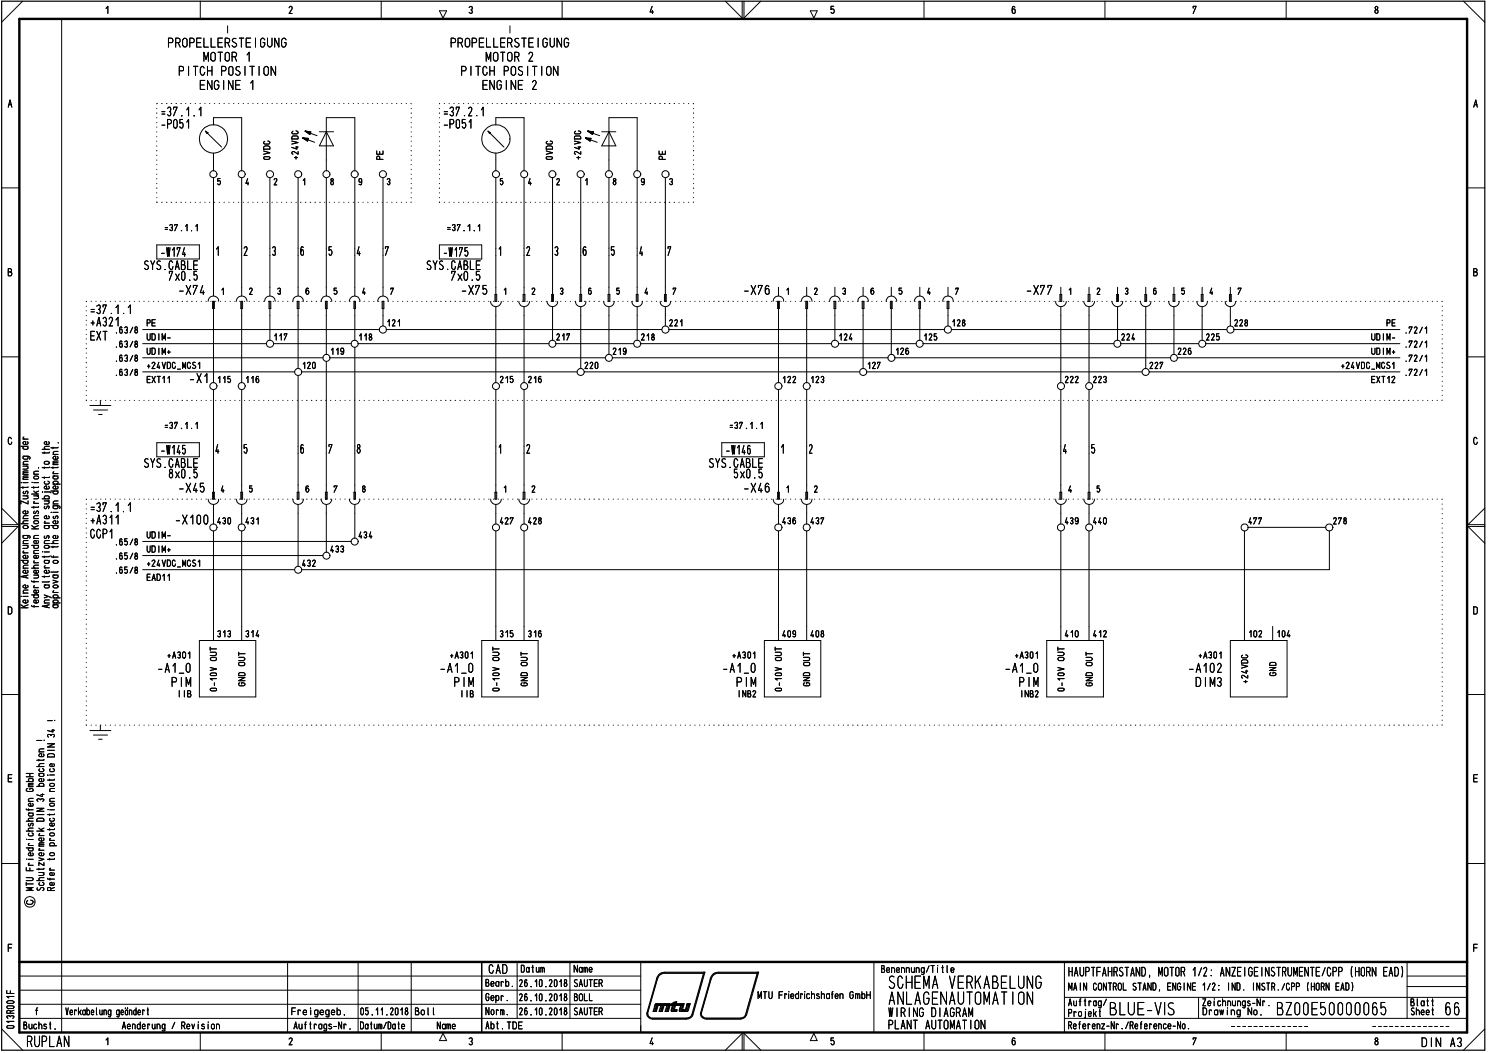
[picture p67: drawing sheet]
<svg xmlns="http://www.w3.org/2000/svg" width="420mm" height="297mm" viewBox="0 0 420 297" stroke-linecap="round" stroke-linejoin="round" font-family="sans-serif">
<defs><g id="words">
<g font-size="14.6">
<text x="53.8" y="43.1">•</text>
<text x="133.4" y="43.1">•</text>
</g>
<text font-size="8" x="208.9" y="5">/</text>
<g font-size="6.6">
<text x="59.7" y="96.9">MMIEZMMI</text>
<text x="82.8" y="104.8">&quot;WM</text>
</g>
<g font-size="5.3">
<text x="373.6" y="149.9">02</text>
<text x="250.5" y="279">SC 1NA ViKA31LU G</text>
<text x="250.7" y="283.5">ABLAG-\AUTOldT 0</text>
<text x="312.9" y="286.4">3LU1-V</text>
<text x="360.1" y="286.4">3200150000065</text>
</g>
<text font-size="4.6" x="7.6" y="295.4">RUPLAN</text>
<g font-size="3.9">
<text x="47.1" y="13.5">PROPELLERSTEIGUNG</text>
<text x="57.4" y="17.4">MOTOR 1</text>
<text x="126.9" y="13.5">PROPELLERSTEIGUNG</text>
<text x="137" y="17.4">MOTOR 2</text>
<text x="50.2" y="21.4">PITCH POSITION</text>
<text x="129.8" y="21.4">PITCH POSITION</text>
<text x="56.2" y="25.4">ENGINE 1</text>
<text x="135.9" y="25.4">ENGINE 2</text>
<text x="45.3" y="32.9">=37.1.1</text>
<text x="125" y="32.9">=37.2.1</text>
<text x="45.2" y="36.3">-P051</text>
<text x="124.9" y="36.3">-P051</text>
<text x="40.4" y="76.2">SYS.CABLE</text>
<text x="45.1" y="72.5">1174</text>
<text x="120.2" y="76.2">SYS.CABLE</text>
<text x="124.9" y="72.5">1175</text>
<text x="188.1" y="72.2">7</text>
<text x="47.4" y="79.2">7x0.5</text>
<text x="50.2" y="83.2">-X74</text>
<text x="127.1" y="79.2">7x0.5</text>
<text x="129.9" y="83.2">-X75</text>
<text x="289.6" y="83.2">-X77</text>
<text x="25.3" y="88.6">=37.1.1</text>
<text x="25.3" y="92.1">+A321.,</text>
<text x="25.3" y="96.1">EXT</text>
<text x="40.4" y="132">SYS.CABLE</text>
<text x="45.1" y="128.3">1145</text>
<text x="199.8" y="132">SYS.CABLE</text>
<text x="204.6" y="128.3">11146</text>
<text x="47.3" y="135">8x0.5</text>
<text x="206.8" y="135">5x0.5</text>
<text x="50.2" y="139">-X45</text>
<text x="209.6" y="139">-X46</text>
<text x="25.3" y="144.4">=37.1.1</text>
<text x="25.3" y="148">+A311</text>
<text x="49.3" y="148">-X100</text>
<text x="25.4" y="152">CCP1</text>
<text x="44.3" y="189.8">-A1_0</text>
<text x="123.9" y="189.8">-A1_0</text>
<text x="203.7" y="189.8">-A1_0</text>
<text x="283.4" y="189.8">-A1_0</text>
<text x="335.2" y="189.8">-A102</text>
<text x="48.2" y="193.8">PIM</text>
<text x="127.9" y="193.8">PIM</text>
<text x="207.8" y="193.8">PIM</text>
<text x="287.3" y="193.8">PIM</text>
<text x="337.2" y="193.8">D IM3</text>
<text x="137.8" y="274.7">CAD</text>
<text x="301.4" y="275.5">HAUPTFAHRSTAND, MOTOR 1/2: ANZEIGEINSTRUMENTE/CPP (HORN EAD)</text>
<text x="250.7" y="286.9">WIRING DIAGRAM</text>
<text x="250.4" y="290.4">PLANT AUTOMATION</text>
<text x="401" y="295.4">DIN A3/</text>
</g>
<g font-size="3.2">
<text x="29.5" y="4">1</text>
<text x="81.2" y="4">2</text>
<text x="132" y="4">3</text>
<text x="183" y="4">4</text>
<text x="234.1" y="4">5</text>
<text x="285.2" y="4">6</text>
<text x="336.3" y="4">7</text>
<text x="387.5" y="4">8</text>
<text x="2.2" y="30.4">A</text>
<text x="415.7" y="30.4">A</text>
<text x="2.1" y="78">B</text>
<text x="415.6" y="78">B</text>
<text x="106.9" y="93.9">•</text>
<text x="314.2" y="97.9">•</text>
<text x="386.9" y="100.2">UDIM+</text>
<text x="386.9" y="96.2">UDI M-</text>
<text x="2" y="173.4">D</text>
<text x="415.5" y="173.4">D</text>
<text x="2" y="220.7">E</text>
<text x="415.5" y="220.7">E</text>
<text x="415.5" y="268.6">F</text>
<text x="146.9" y="274.4">Datum</text>
<text x="161.9" y="274.4">Name</text>
<text x="248.6" y="274.5">Benennung/Title</text>
<text x="136.9" y="278.4">Bearb.</text>
<text x="146.3" y="278.5">26.10.2018</text>
<text x="161.8" y="278.5">SAUTER</text>
<text x="213.7" y="281.9">MTU Friedrichshafen GmbH</text>
<text x="301.4" y="279.5">MAIN CONTROL STAND, ENGINE 1/2: IND. INSTR./CPP (HORN EAD)</text>
<text x="18.5" y="286.4">Verkabelung geändert</text>
<text x="82.1" y="286.4">Freigegeb.</text>
<text x="101.4" y="286.4">05.11.2018</text>
<text x="117" y="286.4">Bol l</text>
<text x="136.9" y="282.4">Gepr.</text>
<text x="137" y="286.4">Norm.</text>
<text x="146.3" y="282.4">26.10.2018</text>
<text x="146.3" y="286.4">26.10.2018</text>
<text x="161.8" y="286.4">SAUTER</text>
<text x="161.9" y="282.4">BOLL</text>
<text x="301.2" y="286.9">Projekt</text>
<text x="301.4" y="283.8">Auftrag/</text>
<text x="339.1" y="283.9">Zeichnungs-Nr.</text>
<text x="339.2" y="286.4">Drowing No.</text>
<text x="397.9" y="283.9">Blatt</text>
<text x="397.9" y="286.4">Sheet</text>
<text x="6.5" y="290.4">Buchst.</text>
<text x="34.3" y="290.4">Aenderung / Revision</text>
<text x="82.8" y="290.4">Auf t rags-Nr .</text>
<text x="101.5" y="290.4">Datum/Date</text>
<text x="123.2" y="290.4">Name</text>
<text x="136.9" y="290.4">Abt. TDE</text>
<text x="301.3" y="290.4">Referenz-Nr./Reference-No.</text>
<text x="29.5" y="294.9">1</text>
<text x="81.2" y="294.9">2</text>
<text x="132" y="294.9">3</text>
<text x="183" y="294.9">4</text>
<text x="234.1" y="294.9">5</text>
<text x="285.2" y="294.9">6</text>
<text x="336.3" y="294.9">7</text>
<text x="387.5" y="294.9">8</text>
</g>
<g font-size="2.8">
<text x="188.6" y="52.3">3</text>
<text x="46.3" y="65.3">=37.1.1</text>
<text x="126" y="65.3">=37.1.1</text>
<text x="229.5" y="83.2">2</text>
<text x="237.4" y="83.2">3</text>
<text x="245.3" y="83.2">6</text>
<text x="259.7" y="83.2">. 4</text>
<text x="265.1" y="83.2">(47</text>
<text x="317.3" y="83.2">3</text>
<text x="325.3" y="83.2">6</text>
<text x="333.3" y="83.2">5</text>
<text x="341.3" y="83.2">4</text>
<text x="349.2" y="83.2">7</text>
<text x="41.2" y="92.1">PE</text>
<text x="109.1" y="92.1">121</text>
<text x="188.6" y="92.1">221</text>
<text x="268.5" y="92.1">128</text>
<text x="348.2" y="92.1">228</text>
<text x="391.2" y="92.1">PE</text>
<text x="396.4" y="94.1">.72/1</text>
<text x="32.1" y="98.1">.63/8</text>
<text x="41.4" y="96.1">UDIM-</text>
<text x="44.7" y="100.2">IM+</text>
<text x="101.1" y="96.1">118</text>
<text x="156.8" y="96.1">217</text>
<text x="172.7" y="100.2">219</text>
<text x="180.7" y="96.1">218</text>
<text x="236.6" y="96.1">124</text>
<text x="252.6" y="100.2">126</text>
<text x="260.5" y="96.1">125</text>
<text x="316.3" y="96.1">224</text>
<text x="332.1" y="100.2">226</text>
<text x="340.2" y="96.1">225</text>
<text x="396.4" y="98.1">.72/1</text>
<text x="32.5" y="102.1">.63/8</text>
<text x="32.5" y="106.1">.63/8</text>
<text x="41.4" y="102.9">UD</text>
<text x="41.4" y="104.1">+24VDC_MOS1</text>
<text x="164.7" y="104.1">220</text>
<text x="244.6" y="104.1">127</text>
<text x="324.2" y="104.1">227</text>
<text x="378.4" y="104.1">+24VDC_MOS1</text>
<text x="396" y="106.1">.72/1</text>
<text x="396.4" y="102.3">.72/1</text>
<text x="41.4" y="108.1">EXT11</text>
<text x="53.3" y="108.1">-X1</text>
<text x="61.2" y="108.1">115</text>
<text x="69.2" y="108.1">116</text>
<text x="140.9" y="108.1">215</text>
<text x="148.8" y="108.1">216</text>
<text x="220.7" y="108.1">122 • 123</text>
<text x="308.3" y="108.1">223</text>
<text x="386.8" y="108.1">EXT12</text>
<text x="46.3" y="121.1">=37.1.1</text>
<text x="205.7" y="121.1">=37.1.1</text>
<text x="85.8" y="139">6</text>
<text x="93.9" y="139">7</text>
<text x="61.1" y="148">430</text>
<text x="67" y="149.7">e</text>
<text x="69.1" y="148">431</text>
<text x="140.8" y="148">427</text>
<text x="148.8" y="148">428</text>
<text x="218.2" y="148">• 436</text>
<text x="226.5" y="149.7">e</text>
<text x="228.5" y="148">437</text>
<text x="300.4" y="148">439</text>
<text x="308.2" y="148">440</text>
<text x="352.1" y="148">477</text>
<text x="377.4" y="148">78</text>
<text x="33.3" y="153.9">65/8</text>
<text x="41.3" y="152">UDIM-</text>
<text x="41.3" y="156">UDIM+</text>
<text x="94.5" y="156">33</text>
<text x="101" y="152">434</text>
<text x="32.1" y="157.9">.65/8</text>
<text x="32.1" y="161.9">.65/8</text>
<text x="41.3" y="159.9">+24VDC_MOS1</text>
<text x="85" y="159.9">432</text>
<text x="41.3" y="163.9">EAD11</text>
<text x="61.1" y="179.8">313</text>
<text x="69.1" y="179.8">31</text>
<text x="140.9" y="179.8">315</text>
<text x="148.9" y="179.8">31</text>
<text x="222.1" y="179.8">09</text>
<text x="228.7" y="179.8">40</text>
<text x="300.3" y="179.8">410</text>
<text x="308.4" y="179.8">41</text>
<text x="352.2" y="179.8">102</text>
<text x="360.1" y="179.8">10</text>
<text x="47" y="185.8">+A301</text>
<text x="126.8" y="185.8">+A301</text>
<text x="206.6" y="185.8">+A301</text>
<text x="286.4" y="185.8">+A301</text>
<text x="338.1" y="185.8">+A301</text>
<text x="50.3" y="196.8">I IB</text>
<text x="130.1" y="196.8">I IB</text>
<text x="208.4" y="196.8">INB2</text>
<text x="288" y="196.8">INB2</text>
</g>
<g font-size="1.5">
<text x="146.8" y="193.6">CD</text>
<text x="306.3" y="193.6">CD</text>
<text x="7.1" y="220.6">.0</text>
<text x="10.1" y="222">.300</text>
<text x="10.8" y="217.8">C..)</text>
<text x="7.2" y="223.4">CD</text>
<text x="7.8" y="226.2">C</text>
<text x="10.1" y="226.2">C.&gt;</text>
<text x="13.8" y="223.4">C</text>
<text x="13.8" y="226.2">C</text>
<text x="7.7" y="233.3">,17</text>
<text x="7.8" y="238.8">c-</text>
<text x="10.8" y="236">c0</text>
<text x="13.8" y="237.6">c-</text>
<text x="7.1" y="245.6">Lt_</text>
<text x="7.2" y="240.2">-CC</text>
<text x="7.8" y="244.3">c-</text>
<text x="10.1" y="248.6">-C</text>
<text x="10.3" y="251.4">V&gt; CC</text>
<text x="10.7" y="250">(-&gt;</text>
<text x="2.1" y="268.6">F</text>
<text x="1.6" y="280.4">LL</text>
<text x="1.7" y="284.6">C&gt;</text>
<text x="1.7" y="283.2">CZ</text>
</g>
</g></defs>
<g fill="none" stroke="#000" stroke-width=".28">
<path d="M6.4 .3l-5.9 6M17.4 5.3v286M56.5 .3v5M107.6 .3v5M124 3h2l-1 2.1zM158.6 .3v5M204.7 .3l4.7 4.8M228.6 3h2l-.9 2.1zM260.7 .3v5M311.8 .3v5M362.9 .3v5M413 .3l6 6"/>
<path d="M60.2 33.2h8v15M92.1 33.2h8v15M139.9 33.2h8v15M171.8 33.2h8v15M.5 53h5M60.2 45.1v3.1M92.1 45.1v3.1M139.9 45.1v3.1M171.8 45.1v3.1M414 53h5M60.2 89v18.9M68.2 89v18.9"/>
<path d="M76.2 89v6.9M84.1 89v15M92.1 89v11M100.1 89v6.9M108.1 89v2.9M139.9 89v18.9M147.9 89v18.9M155.9 89v6.9M163.9 89v15M171.8 89v11M179.8 89v6.9M187.7 89v2.9"/>
<path d="M219.7 89v18.9M227.6 89v18.9M235.6 89v6.9M243.5 89v15M251.5 89v11M259.5 89v6.9M267.5 89v2.9M299.3 89v18.9M307.3 89v18.9M315.3 89v6.9M323.3 89v15M331.3 89v11"/>
<path d="M339.2 89v6.9M347.2 89v2.9M.5 100.7h5M414 100.7h5M3.3 123.8a.48 .48 0 0 0-.6-.4 .48 .48 0 0 0-.4 .6v.7l.4 .6h.4l.2-.6M416.8 123.8a.48 .48 0 0 0-.6-.4 .48 .48 0 0 0-.4 .6v.7l.4 .6h.4l.3-.6M.5 148.5h4.6l-4.6 4.7M.5 143.3l4.6 4.7h-4.6M44.2 152.7h54.9M44.2 156.7h46.9M60.2 144.8v3M60.2 149.8v26.9"/>
<path d="M68.2 144.8v3M68.2 149.8v26.9M84.1 144.8v15M92.1 144.8v11M100.1 144.8v7M139.9 144.8v3M139.9 149.8v26.9M147.9 144.8v3M147.9 149.8v26.9M219.7 144.8v3M219.7 149.8v26.9M227.6 144.8v3"/>
<path d="M227.6 149.8v26.9M299.3 144.8v3M299.3 149.8v26.9M307.3 144.8v3M307.3 149.8v26.9M351.2 149.8v26.9M352.2 148.8h21.9M375.1 149.8v10.9h-290M419 148.5h-4.8l4.8 4.7M419 143.3l-4.8 4.7h4.8M44.2 160.7h38.9M.5 195.9h5"/>
<path d="M414 195.9h5M.5 243.6h5M7.4 247.6h1.5a.42 .42 0 0 1 .5 .4 .42 .42 0 0 1-.5 .4h-1.5M7.4 248.9v.9M7.4 249.3h2M8 242.4h1.4M9.4 250.4h-2l1.6 .4-1.6 .4h2M414 243.6h5M3.3 266.4h-1v2M5.5 275.3h175.3M5.5 279.3h175.3M81.2 271.4v19.9"/>
<path d="M101 271.4v19.9M116 271.4v19.9M145.9 271.4v15.9M160.8 271.4v15.9M180.8 271.4v19.9M246.6 271.4v19.9M300.4 271.4v19.8M397 271.4v15.9M397 278.3h17M397 275.3h17M.5 290.2l5.9 6M2.1 289.4l1.4-.1a.38 .38 0 0 1 .4 .4 .38 .38 0 0 1-.4 .4l-1.4-.1-.2-.3z"/>
<path d="M2.2 287.3l-.3-.4a.55 .55 0 0 1 .5-.4 .55 .55 0 0 1 .5 .4 .48 .48 0 0 1 .6-.4 .48 .48 0 0 1 .4 .5l-.3 .3M2.9 285.8v-.4a.52 .52 0 0 0-.5-.4 .52 .52 0 0 0-.5 .4v.4h2M3.9 288.1h-2l.6 .4M3.9 281.1h-2l.6 .4M3.9 285l-1 .3M5.5 287.3h175.3M5.5 283.3h175.3M56.5 291.3v4.9M107.6 291.3v4.9M125 291.5l1 2h-2zM158.6 291.3v4.9M204.7 296.2l4.7-4.7v4.7"/>
<path d="M209.9 296.2v-4.7l4.8 4.7M229.7 291.5l.9 2h-2zM260.7 291.3v4.9M300.4 287.3h113.6M300.4 281.3h113.6M311.8 291.3v4.9M338.2 281.3v6M362.9 291.3v4.9M419 290.2l-6 6"/>
<circle cx="8.4" cy="254.4" r="1.49"/>
</g>
<path d="M.5 .3h418.5v295.9h-418.5z" fill="none" stroke="#000" stroke-width=".34"/>
<path d="M5.5 5.3h408.5v286h-408.5zM5.5 271.4h408.5" fill="none" stroke="#000" stroke-width=".68"/>
<path d="M135.9 271.4v19.9" fill="none" stroke="#000" stroke-width=".42"/>
<path d="M8 236.8h1.4M7.6 242.4h.1M9.2 240.6l.2 .6-1 .2a.45 .45 0 0 1-.4-.6 .45 .45 0 0 1 .7-.3v.9" fill="none" stroke="#000" stroke-width=".28"/>
<g fill="none" stroke="#000" stroke-width=".28">
<path d="M7.4 218.2h2M8.4 218.2v.9M7.4 228.2l.1 .2h1.9M7.4 234.4h2M7.6 236.8h.1M8 229.4h1.1l.3 .2v.4l-.3 .2-.9-.1-.2-.4 .3-.3M8.1 228.2v.5M9 234.9l.4 .2v.5l-.3 .2-.9-.1-.2-.2 .2-.5M9.2 226.7l.2 .2-.2 .5h-.9l-.3-.5 .7-.3v.8M9.4 233.6l-1.3 .1-.1 .5 .4 .2M9.4 230.8l-1.3 .1-.1 .5 .4 .2M9.4 221.4h-1.1l-.3 .2 .3 .3"/>
<path d="M9.4 221l-1.3 .1-.1 .1 .3 .2M9.4 229.4h-.2M7.4 247.6h1.5a.42 .42 0 0 1 .5 .4 .42 .42 0 0 1-.5 .4h-1.5M7.4 248.9v.9M7.4 249.3h2M8 242.4h1.4M9.4 250.4h-2l1.6 .4-1.6 .4h2"/>
</g>
<path d="M8 236.8h1.4M7.6 242.4h.1M9.2 240.6l.2 .6-1 .2a.45 .45 0 0 1-.4-.6 .45 .45 0 0 1 .7-.3v.9" fill="none" stroke="#000" stroke-width=".28"/>
<g fill="none" stroke="#000" stroke-width=".28">
<path d="M7.4 218.2h2M8.4 218.2v.9M10.4 208.9h1.4M11 218.2h1.1l.3 .6-.3 .2h-.8l-.3-.2 .3-.6M11 214.2v.4M11 212.1h1.4M12.1 219.7h.2l.1 .4-.4 .4-1-.2v-.5l.7-.2v.9M12.1 212.7l.3 .2-.3 .5h-.9l-.2-.5 .7-.3v.8M12.4 215.4l-1.3 .2-.1 .3 .4 .3M12.4 214.2l-.1 .3h-1.9M12.4 211.2l-1.2 .1-.2 .2 .2 .6M7.4 228.2l.1 .2h1.9"/>
<path d="M7.4 234.4h2M7.6 236.8h.1M8 229.4h1.1l.3 .2v.4l-.3 .2-.9-.1-.2-.4 .3-.3M8.1 228.2v.5M9 234.9l.4 .2v.5l-.3 .2-.9-.1-.2-.2 .2-.5M9.2 226.7l.2 .2-.2 .5h-.9l-.3-.5 .7-.3v.8M9.4 233.6l-1.3 .1-.1 .5 .4 .2M9.4 230.8l-1.3 .1-.1 .5 .4 .2M9.4 221.4h-1.1l-.3 .2 .3 .3M9.4 221l-1.3 .1-.1 .1 .3 .2M9.4 229.4h-.2M10.4 228h2l-2 .9h2"/>
<path d="M10.4 229.8h2M10.5 231.1l.3-.3h1.2l.4 .3v.5h-2zM11 239.9h1.4M11 238.7h1.4M11 233.6l1 .8M11.2 239.4l-.2 .2 .3 .3M11.6 224.1h.8M12 223.9v.8l-1.6-.5M12.1 236.4l.3 .5-.4 .3-1-.1v-.5l.2-.2h.5v.8M12.4 238.2h-1.2l-.2 .2 .2 .3M12.4 237.7h-1.2l-.2 .3 .4 .2M12.4 233.6l-.8 .4"/>
<path d="M11 242l1.4 .4-1.4 .4M11 246.1h1.4M11 244.9v.5M12 246.1a.42 .42 0 0 1 .4 .4 .42 .42 0 0 1-.4 .5h-1M12.1 240.6l.3 .3-.3 .5h-.9l-.2-.4v-.3l.7-.2v.9M12.4 244.9l-.1 .3h-1.9M12.4 243.3v.9l-1.4-.9v.9"/>
</g>
<g fill="none" stroke="#000" stroke-width=".28">
<path d="M10.4 208.9h1.4M11 218.2h1.1l.3 .6-.3 .2h-.8l-.3-.2 .3-.6M11 214.2v.4M11 212.1h1.4M12.1 219.7h.2l.1 .4-.4 .4-1-.2v-.5l.7-.2v.9M12.1 212.7l.3 .2-.3 .5h-.9l-.2-.5 .7-.3v.8M12.5 208.9h.1M12.4 215.4l-1.3 .2-.1 .3 .4 .3M12.4 214.2l-.1 .3h-1.9M12.4 211.2l-1.2 .1-.2 .2 .2 .6M10.4 228h2l-2 .9h2M10.4 229.8h2"/>
<path d="M10.5 231.1l.3-.3h1.2l.4 .3v.5h-2zM11 239.9h1.4M11 238.7h1.4M11 233.6l1 .8M11.2 239.4l-.2 .2 .3 .3M11.6 224.1h.8M12 223.9v.8l-1.6-.5M12.1 236.4l.3 .5-.4 .3-1-.1v-.5l.2-.2h.5v.8M12.4 238.2h-1.2l-.2 .2 .2 .3M12.4 237.7h-1.2l-.2 .3 .4 .2M12.4 233.6l-.8 .4M11 242l1.4 .4-1.4 .4"/>
<path d="M11 246.1h1.4M11 244.9v.5M12 246.1a.42 .42 0 0 1 .4 .4 .42 .42 0 0 1-.4 .5h-1M12.1 240.6l.3 .3-.3 .5h-.9l-.2-.4v-.3l.7-.2v.9M12.4 244.9l-.1 .3h-1.9M12.4 243.3v.9l-1.4-.9v.9"/>
</g>
<g fill="none" stroke="#000" stroke-width=".28">
<path d="M12.5 208.9h.1M14 229.6v.4M14 233.8v.4M14 238.6h2M14 228.4h1.4M14.1 235.1l.3-.2 .8 .1 .2 .5-.5 .3h-.5l-.4-.3zM14.4 238.6a.43 .43 0 0 1-.4-.4 .43 .43 0 0 1 .4-.5l.9 .2 .1 .4-.5 .3M14.9 230.8l.5 .3-.4 .5h-.7l-.3-.2 .2-.5M15.1 232.2l.3 .3-.3 .5h-.8l-.3-.3 .1-.4 .6-.1v.8M15.4 233.8l-.1 .2h-1.9M15.4 229.6v.2h-2M13.4 247.7l.1 .3h1.9"/>
<path d="M14 245.4h1.4M14 242.1v.5M14.1 240.7l.3-.2 .8 .1 .2 .5-.5 .3h-.5l-.4-.3zM14.1 247.7v.5M14.3 244.9l-.3 .1 .3 .4M15.1 249l.3 .4-.5 .4-.8-.2v-.5l.6-.2v.9M15.1 246.2l.3 .4-.5 .4-.8-.2v-.5l.6-.2v.9M15.4 242.1l-.1 .3h-1.9"/>
</g>
<g fill="none" stroke="#000" stroke-width=".28">
<path d="M13.4 212.9l.6-.3 1 .1 .4 .3v.5h-2zM13.4 209.8h2l-2 .9h2M13.4 211.7h2M13.4 203.3h1.4M13.5 218.6h.1M13.7 207.9l-.3-.3a.48 .48 0 0 1 .5-.4 .48 .48 0 0 1 .5 .3 .53 .53 0 0 1 .5-.3 .53 .53 0 0 1 .5 .4l-.3 .3M14 219.8v.4M14 218.6h1.4M14.6 206h.8M14.9 216.8l.5 .4-.4 .5h-.7l-.3-.3 .2-.5M14.9 205.7v.8l-1.5-.4M15.1 215.5l.3 .2-.3 .5h-.8l-.3-.5 .4-.3h.3v.8"/>
<path d="M15.4 219.8v.2h-2M13.6 228.4h.1M14.1 226.7l.3-.1 .8 .1 .2 .5-.5 .2h-.5l-.4-.2zM14.1 221.1l.3-.1 .8 .1 .2 .5-.5 .2h-.5l-.4-.2z"/>
</g>
<g fill="none" stroke="#000" stroke-width=".28">
<path d="M15.5 203.3h.1M14 229.6v.4M14 233.8v.4M14 238.6h2M14 228.4h1.4M14.1 235.1l.3-.2 .8 .1 .2 .5-.5 .3h-.5l-.4-.3zM14.4 238.6a.43 .43 0 0 1-.4-.4 .43 .43 0 0 1 .4-.5l.9 .2 .1 .4-.5 .3M14.9 230.8l.5 .3-.4 .5h-.7l-.3-.2 .2-.5M15.1 232.2l.3 .3-.3 .5h-.8l-.3-.3 .1-.4 .6-.1v.8M15.4 233.8l-.1 .2h-1.9M15.4 229.6v.2h-2M13.4 247.7l.1 .3h1.9"/>
<path d="M14 245.4h1.4M14 242.1v.5M14.1 240.7l.3-.2 .8 .1 .2 .5-.5 .3h-.5l-.4-.3zM14.1 247.7v.5M14.3 244.9l-.3 .1 .3 .4M15.1 249l.3 .4-.5 .4-.8-.2v-.5l.6-.2v.9M15.1 246.2l.3 .4-.5 .4-.8-.2v-.5l.6-.2v.9M15.4 242.1l-.1 .3h-1.9"/>
</g>
<g fill="none" stroke="#000" stroke-width=".28">
<path d="M13.4 212.9l.6-.3 1 .1 .4 .3v.5h-2zM13.4 209.8h2l-2 .9h2M13.4 211.7h2M13.4 203.3h1.4M13.5 218.6h.1M13.7 207.9l-.3-.3a.48 .48 0 0 1 .5-.4 .48 .48 0 0 1 .5 .3 .53 .53 0 0 1 .5-.3 .53 .53 0 0 1 .5 .4l-.3 .3M14 219.8v.4M14 218.6h1.4M14.6 206h.8M14.9 216.8l.5 .4-.4 .5h-.7l-.3-.3 .2-.5M14.9 205.7v.8l-1.5-.4M15.1 215.5l.3 .2-.3 .5h-.8l-.3-.5 .4-.3h.3v.8"/>
<path d="M15.4 219.8v.2h-2M13.6 228.4h.1M14.1 226.7l.3-.1 .8 .1 .2 .5-.5 .2h-.5l-.4-.2zM14.1 221.1l.3-.1 .8 .1 .2 .5-.5 .2h-.5l-.4-.2z"/>
</g>
<g fill="none" stroke="#000" stroke-width=".28">
<path d="M12.5 158.1h1.1l.3 .5-.3 .3h-.8l-.3-.3 .3-.5M12.5 156.9v.4M12.5 155.7h1.4M12.7 159.6l-.2 .3 .3 .3M13.9 156.9l-.1 .2h-1.9M13.9 158.1l-.2 .1M12.5 167.8l1.9 .9M12.5 165h1.1l.3 .4-.1 .3-.2 .2-.9-.1-.2-.4 .3-.4M12.5 170.1h1.4M12.5 162.5v.4M12.5 160.2h1.4M13.2 170.8v.6"/>
<path d="M13.7 160.9l.2 .5-.4 .3-.9-.2-.1-.4 .2-.2h.5v.8M13.7 168.2l-1.2 .5M13.9 170.6l-2 .4 2 .4M13.9 169.2h-1.2l-.2 .5 .2 .4M13.9 164l-.1 .2h-1.9M13.9 162.5l-.1 .1h-1.9M13.9 165l-.2 .1M15.5 203.3h.1M8.7 253.9a.6 .6 0 0 1 .7 .6 .6 .6 0 0 1-.6 .6h-.8l-.4-.3-.1-.5 .3-.3"/>
</g>
<g fill="none" stroke="#000" stroke-width=".28">
<path d="M11.9 126.7h2M12 138.8h.1M12.5 138.8h1.5l.4 .2M12.5 130.4l.4-.3h.6a.42 .42 0 0 1 .4 .5 .42 .42 0 0 1-.4 .4l-.8-.1zM12.5 127.5v.4M12.5 131.7v.5M12.5 134.5v.5M13.5 135.7l.4 .4-.3 .5-.9-.1-.2-.3 .2-.4M13.7 137.2l.2 .2-.2 .5h-1l-.2-.5 .7-.3v.8M13.7 124.6l.2 .3-.1 .3-.9 .2a.45 .45 0 0 1-.4-.6 .45 .45 0 0 1 .7-.3v.9M13.9 134.5l-.1 .2h-1.9M13.9 131.7l-.1 .2h-1.9"/>
<path d="M13.9 127.5l-.1 .3h-1.9M13.9 125.9l-1.3 .2v.6h.3M11.9 140.7h2M12.1 155.7h.1M12.5 148.3h1.1l.3 .3-.1 .3-.2 .2-.9-.1-.2-.4 .3-.3M12.5 158.1h1.1l.3 .5-.3 .3h-.8l-.3-.3 .3-.5M12.5 153.3h1.4M12.5 147.6h1.4M12.5 141.3h1.4M12.5 156.9v.4M12.5 155.7h1.4M12.6 154l.9-.2a.42 .42 0 0 1 .4 .5 .42 .42 0 0 1-.4 .4l-.8-.1-.2-.2z"/>
<path d="M12.7 151.2a.37 .37 0 0 0-.2 .5 .37 .37 0 0 0 .4 .2l.3-.7a.41 .41 0 0 1 .7 .1 .41 .41 0 0 1-.2 .6M12.7 142.8a.37 .37 0 0 0-.2 .5 .37 .37 0 0 0 .4 .2l.3-.5a.33 .33 0 0 1 .6-.2 .33 .33 0 0 1 0 .5l-.1 .2M12.7 147.1l-.2 .2 .3 .3M12.7 159.6l-.2 .3 .3 .3M12.8 140.7l-.3-.3 .3-.5h.8l.3 .3-.3 .5M13.5 141.3a.42 .42 0 0 1 .4 .4 .42 .42 0 0 1-.4 .5h-1M13.7 145.5l.2 .3-.2 .5h-1l-.2-.5 .7-.3v.8M13.9 152.5h-1.2l-.2 .4 .2 .4M13.9 156.9l-.1 .2h-1.9M13.9 148.3h-.2M13.9 158.1l-.2 .1M12.5 167.8l1.9 .9"/>
<path d="M12.5 165h1.1l.3 .4-.1 .3-.2 .2-.9-.1-.2-.4 .3-.4M12.5 162.5v.4M12.5 170.1h1.4M12.5 160.2h1.4M13.2 170.8v.6M13.7 160.9l.2 .5-.4 .3-.9-.2-.1-.4 .2-.2h.5v.8M13.7 168.2l-1.2 .5M13.9 170.6l-2 .4 2 .4M13.9 169.2h-1.2l-.2 .5 .2 .4M13.9 164l-.1 .2h-1.9M13.9 162.5l-.1 .1h-1.9M13.9 165l-.2 .1"/>
</g>
<g fill="none" stroke="#000" stroke-width=".28">
<path d="M5.9 125.9h2M6 136.1h.1M6.5 128.7l1.8 .1 .2 .3-.2 .4M6.5 139.9h1.4M6.5 137.3v.5M6.5 136.1h1.4M6.5 135.2h1.4M6.5 133.9h1.4M6.5 131.5h1.4M6.5 131h1.4M6.5 123.9h1.4M6.7 138.6a.36 .36 0 0 0-.2 .5 .36 .36 0 0 0 .5 .2 .6 .6 0 0 1 .8-.6l.1 .2-.2 .5"/>
<path d="M6.7 123.3l-.2 .2 .3 .4M6.8 128.7l-.3 .3 .3 .5h.8l.3-.2-.3-.6M6.8 125.9l-.3 .3 .3 .5h.8l.3-.2-.3-.6M7.5 139.9l.4 .3-.1 .3-1.3 .2M7.5 131.5l.4 .3-.1 .4-1.3 .1M7.7 124.6h.1l.1 .5-.4 .3-.9-.2v-.5l.6-.2v.9M7.9 137.3l-.1 .2h-1.9M7.9 134.7h-1.2l-.2 .3 .2 .2M7.9 134.3h-1.2l-.2 .2 .4 .2M7.9 133.3h-1.2l-.2 .3 .2 .3M7.9 132.8l-1.3 .1v.4h.3M7.9 130.1l-1.3 .2 .1 .7"/>
<path d="M8.9 139.4h2M9.5 139.9h1.4M9.5 136.1h1.4M9.5 137.3v.5M9.5 138.5l1 .9M10.5 139.9l.4 .3-.2 .4-1.2 .1M10.9 137.3v.2h-2M10.9 138.5l-.9 .4M11.9 126.7h2M12 138.8h.1M12.5 138.8h1.5l.4 .2M12.5 130.4l.4-.3h.6a.42 .42 0 0 1 .4 .5 .42 .42 0 0 1-.4 .4l-.8-.1z"/>
<path d="M12.5 127.5v.4M12.5 131.7v.5M12.5 134.5v.5M13.5 135.7l.4 .4-.3 .5-.9-.1-.2-.3 .2-.4M13.7 137.2l.2 .2-.2 .5h-1l-.2-.5 .7-.3v.8M13.7 124.6l.2 .3-.1 .3-.9 .2a.45 .45 0 0 1-.4-.6 .45 .45 0 0 1 .7-.3v.9M13.9 134.5l-.1 .2h-1.9M13.9 131.7l-.1 .2h-1.9M13.9 127.5l-.1 .3h-1.9M13.9 125.9l-1.3 .2v.6h.3M5.9 158.1h2M5.9 147.7h2"/>
<path d="M6.5 151l1.8 .1 .2 .4-.2 .3M6.5 153.3h1.4M6.5 156h1.4M6.5 153.8h1.4M6.5 146.3h1.4M6.6 148.4l.9-.1 .3 .1 .1 .4-.4 .3h-.6l-.3-.2zM6.7 155.4l-.2 .3 .3 .3M6.8 158.1l-.3 .2 .3 .6 .9-.1 .2-.5-.3-.2M6.8 151l-.3 .4 .3 .5 1-.2 .1-.3-.3-.4M7.5 153.8a.42 .42 0 0 1 .4 .5 .42 .42 0 0 1-.4 .4h-1M7.7 156.7l.2 .3-.2 .5h-1l-.2-.4 .1-.3 .6-.2v.9M7.7 144.2h.1l.1 .4-.4 .3-.9-.1-.1-.4 .7-.3v.8"/>
<path d="M7.9 159.4l-1.3 .2 .1 .7M7.9 152.5l-1.3 .1 .1 .7M7.9 146.9l-1.3 .1-.1 .4 .4 .3M7.9 145.5l-1.3 .1 .1 .7M7.9 141.3v.9l-2-.9v.9M8.9 153.8h2M8.9 149.2h2M8.9 148.3l1.2 .9M9.5 147.2l.4-.3h.6l.4 .3v.2l-.2 .3h-.8zM9.5 146.3h1.4M9.5 158.7h1.4M9.5 156.1h1.4"/>
<path d="M9.5 151.9h1.4M9.5 142.9v.4M9.5 142h1.4M9.7 158.2l-.2 .4 .3 .1M9.7 144.2a.36 .36 0 0 0-.2 .4 .36 .36 0 0 0 .4 .3 .6 .6 0 0 1 .9-.6l-.1 .6M9.7 141.5l-.2 .3 .3 .2M9.8 153.8l-.3 .2v.5l.3 .2 1-.2 .1-.3-.4-.4M10.6 156.7l.3 .3-.3 .5h-.9l-.1-.7 .6-.2v.9M10.6 152.5l.3 .5-.4 .3-.8-.1-.2-.5 .2-.2h.5v.8M10.9 159.4l-1.3 .2-.1 .5 .4 .2M10.9 155.3l-1.3 .1 .1 .7M10.9 151l-1.3 .2 .1 .7"/>
<path d="M10.9 145.5l-1.3 .1 .1 .7M10.9 142.9v.2h-2M10.9 148.3l-1.3 .5M11.9 140.7h2M12.1 155.7h.1M12.5 148.3h1.1l.3 .3-.1 .3-.2 .2-.9-.1-.2-.4 .3-.3M12.5 153.3h1.4M12.5 147.6h1.4M12.5 141.3h1.4M12.6 154l.9-.2a.42 .42 0 0 1 .4 .5 .42 .42 0 0 1-.4 .4l-.8-.1-.2-.2zM12.7 151.2a.37 .37 0 0 0-.2 .5 .37 .37 0 0 0 .4 .2l.3-.7a.41 .41 0 0 1 .7 .1 .41 .41 0 0 1-.2 .6M12.7 142.8a.37 .37 0 0 0-.2 .5 .37 .37 0 0 0 .4 .2l.3-.5a.33 .33 0 0 1 .6-.2 .33 .33 0 0 1 0 .5l-.1 .2"/>
<path d="M12.7 147.1l-.2 .2 .3 .3M12.8 140.7l-.3-.3 .3-.5h.8l.3 .3-.3 .5M13.5 141.3a.42 .42 0 0 1 .4 .4 .42 .42 0 0 1-.4 .5h-1M13.7 145.5l.2 .3-.2 .5h-1l-.2-.5 .7-.3v.8M13.9 152.5h-1.2l-.2 .4 .2 .4M13.9 148.3h-.2M5.9 171.4h2M5.9 170.6l1.3 .8M6 168.2h.1M6.5 168.2h1.4M6.5 167.3h1.4M6.5 160.3h1.4"/>
<path d="M7.3 162.4v.6M7.7 169.2l.2 .6-.4 .3-.9-.2-.1-.4 .2-.3h.5v.9M7.7 165.1l.2 .4-.4 .4-.9-.2v-.5l.6-.2v.9M7.7 160.9l.2 .5-.4 .3-.9-.2-.1-.4 .2-.2h.5v.8M7.9 166.5h-1.3l.1 .8M7.9 162.2l-2 .4 2 .5M7.9 170.6l-1.3 .5M8.9 170.8l.2 .3h1.8M8.9 163.8l.1 .3h1.9M8.9 160.3h2M8.9 167.8h2M9.5 165.8h1.4"/>
<path d="M9.5 162.2h1.4M9.6 163.8v.5M9.6 170.8v.5M9.7 165.2l-.2 .4 .3 .2M9.8 167.8l-.3 .2v.5l.3 .2 1-.2 .1-.4-.4-.3M10.5 162.2l.4 .4-.2 .4-1.2 .1M10.6 169.2l.3 .6-.4 .3-.8-.1-.2-.5 .2-.3h.5v.9M10.6 166.5l.3 .5-.4 .3-.8-.1-.2-.5 .2-.2h.5v.8M10.6 160.9l.3 .5-.4 .3-.8-.1-.2-.5 .2-.2h.5v.8"/>
</g>
<g fill="none" stroke="#000" stroke-width=".28">
<path d="M8.9 139.4h2M9.1 136.1h.1M9.5 133.8h1.4M9.5 137.3v.5M9.5 139.9h1.4M9.5 138.5l1 .9M9.5 136.1h1.4M9.7 134.4h1l.2 .5-.4 .2h-.6l-.4-.2zM10.5 139.9l.4 .3-.2 .4-1.2 .1M10.9 132.9l-1.3 .2 .1 .7M10.9 132h.1M10.9 137.3v.2h-2"/>
<path d="M10.9 138.5l-.9 .4M8.9 153.8h2M8.9 149.2h2M8.9 148.3l1.2 .9M9.5 147.2l.4-.3h.6l.4 .3v.2l-.2 .3h-.8zM9.5 158.7h1.4M9.5 156.1h1.4M9.5 151.9h1.4M9.5 146.3h1.4M9.5 142.9v.4M9.5 142h1.4M9.7 158.2l-.2 .4 .3 .1"/>
<path d="M9.7 144.2a.36 .36 0 0 0-.2 .4 .36 .36 0 0 0 .4 .3 .6 .6 0 0 1 .9-.6l-.1 .6M9.7 141.5l-.2 .3 .3 .2M9.8 153.8l-.3 .2v.5l.3 .2 1-.2 .1-.3-.4-.4M10.6 156.7l.3 .3-.3 .5h-.9l-.1-.7 .6-.2v.9M10.6 152.5l.3 .5-.4 .3-.8-.1-.2-.5 .2-.2h.5v.8M10.9 159.4l-1.3 .2-.1 .5 .4 .2M10.9 155.3l-1.3 .1 .1 .7M10.9 151l-1.3 .2 .1 .7M10.9 145.5l-1.3 .1 .1 .7M10.9 142.9v.2h-2M10.9 148.3l-1.3 .5M8.9 170.8l.2 .3h1.8"/>
<path d="M8.9 163.8l.1 .3h1.9M8.9 167.8h2M8.9 160.3h2M9.5 165.8h1.4M9.5 162.2h1.4M9.6 163.8v.5M9.6 170.8v.5M9.7 165.2l-.2 .4 .3 .2M9.8 167.8l-.3 .2v.5l.3 .2 1-.2 .1-.4-.4-.3M10.5 162.2l.4 .4-.2 .4-1.2 .1M10.6 169.2l.3 .6-.4 .3-.8-.1-.2-.5 .2-.3h.5v.9M10.6 166.5l.3 .5-.4 .3-.8-.1-.2-.5 .2-.2h.5v.8"/>
<path d="M10.6 160.9l.3 .5-.4 .3-.8-.1-.2-.5 .2-.2h.5v.8"/>
</g>
<g fill="none" stroke="#000" stroke-width=".28">
<path d="M9.1 136.1h.1M9.5 133.8h1.4M9.7 134.4h1l.2 .5-.4 .2h-.6l-.4-.2zM10.9 132.9l-1.3 .2 .1 .7M10.9 132h.1M14.4 138.5h2M14.9 134.3h1.1l.4 .6-.4 .2h-.7l-.4-.2 .4-.6M14.9 126.2v.4M14.9 131.7v.5M14.9 136.6h2.1M14.9 133.6h1.5M14.9 131.1h1.5"/>
<path d="M14.9 128.2h1.5M15.2 133.1l-.3 .2 .4 .3M15.3 138.5l-.4 .4 .4 .5 .9-.1 .2-.4-.4-.4M15.4 136.6a.42 .42 0 0 1-.5-.5 .42 .42 0 0 1 .5-.4h.6l.4 .3v.3l-.4 .3M16.1 137.2l.3 .2-.3 .5h-.9l-.3-.5 .8-.3v.8M16.1 128.8l.3 .2-.3 .5h-.9l-.3-.5 .8-.3v.8M16.4 131.7l-.1 .2h-1.9M16.4 130.6h-1.2l-.3 .2 .3 .3M16.4 130h-1l-.5 .3 .5 .3M16.4 127.3l-1.3 .2 .1 .7M16.4 126.2l-.1 .1h-1.9M16.4 134.3l-.2 .1"/>
<path d="M14.4 156.8l.2 .3h1.8M14.4 153.3h2M14.4 148.3h2M14.4 144.5h.1M14.9 142.7h1.8l.3 .4-.2 .3M14.9 154.1v.4M14.9 144.5h1.5M14.9 142.2h1.5M15 158.2l1-.1 .4 .2v.3l-.4 .3h-.6l-.4-.2zM15.1 156.8v.5M15.2 145.6a.33 .33 0 0 0-.1 .6 .33 .33 0 0 0 .5-.2l.1-.2a.33 .33 0 0 1 .5-.2 .33 .33 0 0 1 .1 .4l-.2 .3M15.3 148.3l-.4 .3 .4 .5 1-.2 .1-.3-.4-.3"/>
<path d="M15.3 142.7l-.4 .3 .4 .5 1-.2 .1-.3-.4-.3M16.1 151.1l.3 .3-.3 .5h-.9l-.3-.3 .1-.4 .7-.2v.9M16.1 147h.2l.1 .4-.4 .3-1-.1-.1-.4 .8-.3v.8M16.4 154.1l-.1 .2h-1.9M16.4 152.5l-1.3 .1-.2 .4 .5 .3M16.4 141.3l-1.3 .2 .1 .7M14.9 170.6h1.1l.4 .3-.1 .4-.3 .1-1-.1-.1-.4 .4-.3M14.9 163.7l1.5 .4-1.5 .4M14.9 162.2l1.3 .1 .1 .6-1 .2-.4-.4 .4-.5M14.9 170.1h2.1M14.9 168.7h2.1M14.9 167.1h1.5"/>
<path d="M15 165.2l1-.2 .3 .2 .1 .4-.4 .3h-.6l-.4-.2zM15.2 166.6l-.3 .3 .4 .2M15.4 170.1a.42 .42 0 0 1-.5-.4 .42 .42 0 0 1 .5-.5h.6l.4 .3-.1 .4-.3 .2M15.4 168.7a.42 .42 0 0 1-.5-.5 .42 .42 0 0 1 .5-.4l.9 .2 .1 .4-.4 .3M16.4 161.2l-.1 .2h-1.9M16.4 170.6l-.2 .1M16.4 162.2l-.2 .1"/>
</g>
<g fill="none" stroke="#000" stroke-width=".28">
<path d="M14.4 138.5h2M14.9 134.3h1.1l.4 .6-.4 .2h-.7l-.4-.2 .4-.6M14.9 126.2v.4M14.9 131.7v.5M14.9 136.6h2.1M14.9 133.6h1.5M14.9 131.1h1.5M14.9 128.2h1.5M15.2 133.1l-.3 .2 .4 .3M15.3 138.5l-.4 .4 .4 .5 .9-.1 .2-.4-.4-.4M15.4 136.6a.42 .42 0 0 1-.5-.5 .42 .42 0 0 1 .5-.4h.6l.4 .3v.3l-.4 .3M16.1 137.2l.3 .2-.3 .5h-.9l-.3-.5 .8-.3v.8"/>
<path d="M16.1 128.8l.3 .2-.3 .5h-.9l-.3-.5 .8-.3v.8M16.5 125h.1M16.4 131.7l-.1 .2h-1.9M16.4 130.6h-1.2l-.3 .2 .3 .3M16.4 130h-1l-.5 .3 .5 .3M16.4 127.3l-1.3 .2 .1 .7M16.4 126.2l-.1 .1h-1.9M16.4 134.3l-.2 .1M14.4 156.8l.2 .3h1.8M14.4 153.3h2M14.4 148.3h2M14.4 144.5h.1"/>
<path d="M14.9 142.7h1.8l.3 .4-.2 .3M14.9 154.1v.4M14.9 144.5h1.5M14.9 142.2h1.5M15 158.2l1-.1 .4 .2v.3l-.4 .3h-.6l-.4-.2zM15.1 156.8v.5M15.2 145.6a.33 .33 0 0 0-.1 .6 .33 .33 0 0 0 .5-.2l.1-.2a.33 .33 0 0 1 .5-.2 .33 .33 0 0 1 .1 .4l-.2 .3M15.3 148.3l-.4 .3 .4 .5 1-.2 .1-.3-.4-.3M15.3 142.7l-.4 .3 .4 .5 1-.2 .1-.3-.4-.3M16.1 151.1l.3 .3-.3 .5h-.9l-.3-.3 .1-.4 .7-.2v.9M16.1 147h.2l.1 .4-.4 .3-1-.1-.1-.4 .8-.3v.8M16.4 154.1l-.1 .2h-1.9"/>
<path d="M16.4 152.5l-1.3 .1-.2 .4 .5 .3M16.4 141.3l-1.3 .2 .1 .7M14.9 170.6h1.1l.4 .3-.1 .4-.3 .1-1-.1-.1-.4 .4-.3M14.9 163.7l1.5 .4-1.5 .4M14.9 162.2l1.3 .1 .1 .6-1 .2-.4-.4 .4-.5M14.9 170.1h2.1M14.9 168.7h2.1M14.9 167.1h1.5M15 165.2l1-.2 .3 .2 .1 .4-.4 .3h-.6l-.4-.2zM15.2 166.6l-.3 .3 .4 .2M15.4 170.1a.42 .42 0 0 1-.5-.4 .42 .42 0 0 1 .5-.5h.6l.4 .3-.1 .4-.3 .2M15.4 168.7a.42 .42 0 0 1-.5-.5 .42 .42 0 0 1 .5-.4l.9 .2 .1 .4-.4 .3"/>
<path d="M16.4 161.2l-.1 .2h-1.9M16.4 170.6l-.2 .1M16.4 162.2l-.2 .1"/>
</g>
<g fill="none" stroke="#000" stroke-width=".28">
<path d="M64.2 7.3v2M143.9 7.3v2M44.2 38.5v.1M44.2 39.8v.1M59.1 29.2h.1M60.5 29.2h.1M61.8 29.2h.1M63.2 29.2h.1M64.6 29.2h.1M65.9 29.2h.1M67.3 29.2h.1M68.6 29.2h.1"/>
<path d="M70 29.2h.1M71.3 29.2h.1M72.7 29.2h.1M74 29.2h.1M75.4 29.2h.1M75.6 39.8a.45 .45 0 0 1 .6 .4 .45 .45 0 0 1-.6 .4h-1.1l-.1-.5 .3-.2M76.7 29.2h.1M78.1 29.2h.1M79.5 29.2h.1M80.8 29.2h.1M82.2 29.2h.1M82.3 39.8l1.8 .4-1.8 .4"/>
<path d="M82.5 38.4h1.3l.3 .2v.6h-1.8zM83.5 36.9l.6 .4-.3 .5h-1.2l-.3-.4 .4-.4M83.5 29.2h.1M84.8 29.2h.2M85.5 38.9l3.3 1.2M85.5 38.9l1.5 .1-.3 .8zM85.5 38.9l1.3 .7M85.5 38.9l1.3 .6M85.5 38.9l1.4 .4M85.5 38.9l1.5 .3M86.1 37l3.4 1.3M86.1 37l1.6 .2-.3 .7z"/>
<path d="M86.1 37l1.4 .8M86.1 37l1.4 .7M86.1 37l1.6 .4M86.1 37l1.6 .3M86.1 29.2h.2M87.5 29.2h.2M88.9 29.2h.1M90.1 37.2h4M90.2 29.2h.2M91.6 29.2h.1M92.1 37.2l2 3.9h-4zM92.1 33.2v11.9"/>
<path d="M92.9 29.2h.1M94.3 29.2h.1M95.6 29.2h.1M97 29.2h.1M98.3 29.2h.1M99.7 29.2h.1M101 29.2h.1M102.4 29.2h.1M103.8 29.2h.1M105.1 29.2h.1M106.5 29.2h.1M107.8 29.2h.1"/>
<path d="M109.2 29.2h.1M110.5 29.2h.1M111.9 29.2h.1M113.2 29.2h.1M114.6 29.2h.1M116 29.2v.1M116 30.6h.1M116 31.8v.2M116 33.2v.1M116 34.5v.1M116 35.8v.1M116 37.2v.1"/>
<path d="M116 38.5v.1M116 39.8v.1M124 38.5v.1M124 39.8v.1M138.9 29.2h.1M140.3 29.2h.1M141.5 29.2h.2M142.9 29.2h.1M144.2 29.2h.2M145.6 29.2h.2M146.9 29.2h.2M148.3 29.2h.2"/>
<path d="M149.6 29.2h.1M151 29.2h.1M152.4 29.2h.1M153.7 29.2h.1M155.1 29.2h.1M155.2 39.8l.6 .2-.1 .6h-1.4l-.2-.5 .4-.2M156.4 29.2h.1M157.8 29.2h.1M159.1 29.2h.1M160.5 29.2h.1M161.8 29.2h.1M162.1 39.8l1.8 .4-1.8 .4"/>
<path d="M162.1 38.6l.3-.2h1.1l.4 .3v.5h-1.8zM163.2 36.9l.7 .4-.2 .4-1.4 .1-.2-.5 .3-.3M163.2 29.2h.1M164.5 29.2h.1M165.2 38.9l3.3 1.2M165.2 38.9l1.6 .1-.3 .8zM165.2 38.9l1.3 .7M165.2 38.9l1.4 .6M165.2 38.9l1.5 .4M165.2 38.9l1.5 .3M165.9 37l1.5 .2-.2 .7zM165.9 37l3.3 1.3"/>
<path d="M165.9 37l1.4 .8M165.9 37l1.4 .7M165.9 37l1.4 .4M165.9 37l1.5 .3M165.9 29.2h.1M167.3 29.2h.1M168.6 29.2h.1M169.8 37.2h4M170 29.2h.1M171.3 29.2h.1M171.8 37.2l2 3.9h-4zM171.8 33.2v11.9"/>
<path d="M172.7 29.2h.1M174 29.2h.1M175.4 29.2h.1M176.7 29.2h.1M178.1 29.2h.1M179.5 29.2h.1M180.8 29.2h.1M182.2 29.2h.1M183.4 29.2h.2M184.8 29.2h.2M186.1 29.2h.2M187.5 29.2h.2"/>
<path d="M188.8 29.2h.2M190.2 29.2h.2M191.6 29.2h.1M192.9 29.2h.1M194.3 29.2h.1M195.6 29.2l.1 .1M195.7 30.6h.1M195.7 31.8v.2M195.7 33.2v.1M195.7 34.5v.1M195.7 35.8v.1M195.7 37.2v.1"/>
<path d="M195.7 38.5v.1M195.7 39.8v.1M44.2 41.1v.1M44.2 42.4v.2M44.2 43.8v.1M44.2 45.1v.1M44.2 46.4v.1M44.2 47.8h.1M44.2 49.1v.1M44.2 50.4v.1M44.2 51.7v.1M44.2 53v.2"/>
<path d="M44.2 54.4h.1M44.2 55.7v.1M44.2 57l.2 .1M45.6 57.1h.2M46.9 57.1h.2M48.3 57.1h.2M49.7 57.1h.1M51 57.1h.2M52.4 57.1h.1M53.7 57.1h.1M55.1 57.1h.1M56.4 57.1h.1"/>
<path d="M57.8 57.1h.1M59.1 57.1h.1M60.5 57.1h.1M61.8 57.1h.1M62.1 50.4h-.7v.7a.46 .46 0 0 1 .7-.1 .46 .46 0 0 1 .1 .6l-.4 .6-.4-.4M63.2 57.1h.1M64.6 57.1h.1M65.9 57.1h.1M67.3 57.1h.1M68.6 57.1h.1M69.9 50.4l-.5 1.3h.7M70 57.1h.1"/>
<path d="M70 51.4v.8M71.3 57.1h.1M72.7 57.1h.1M74 57.1h.1M74.4 42.6l1.8 .5-1.8 .4M74.5 41.4l.4-.3 .9 .1 .4 .4v.5h-1.8zM74.5 44.3l1.3-.1a.38 .38 0 0 1 .4 .4 .38 .38 0 0 1-.4 .4l-1.3-.1-.1-.3zM75.4 57.1h.1M76.7 57.1h.1M77.3 50.7l.3-.3h.4l.1 .6-.8 1.2h.8M78.1 57.1h.1M79.5 57.1h.1"/>
<path d="M80.8 57.1h.1M82.2 57.1h.1M83.1 44.4h.8M83.4 41.5h.7M83.5 57.1h.1M83.5 44.1v.8M83.8 41.3v.8l-1.5-.5M84.1 42.8v.7l-1-.7a.43 .43 0 0 0-.7 .1 .43 .43 0 0 0 .3 .6M84.8 57.1h.2M85.6 50.9l.4-.5v1.8M86.1 57.1h.2M87.5 57.1h.2"/>
<path d="M88.9 57.1h.1M90.2 57.1h.2M91.6 57.1h.1M92.9 57.1h.1M93.4 50.5a.68 .68 0 0 0 .6 .9l.1 .3a.38 .38 0 0 1-.4 .5 .38 .38 0 0 1-.4-.5l.1-.4a.57 .57 0 0 0 .5-.3 .57 .57 0 0 0 0-.6zM94.3 57.1h.1M95.6 57.1h.1M97 57.1h.1M98.3 57.1h.1M99.7 57.1h.1M101 57.1h.1M102.1 51.1l-.4 .4a.56 .56 0 0 1-.4-.6 .56 .56 0 0 1 .4-.5l.4 .3-.1 1.4-.7-.1"/>
<path d="M102.4 57.1h.1M103.8 57.1h.1M105.1 57.1h.1M106.3 42.6v.9h1.8v-.9M106.5 57.1h.1M107.1 45v-.6a.44 .44 0 0 0-.3-.4 .44 .44 0 0 0-.5 .3v.7h1.8M107.1 42.8v.7M107.8 57.1h.1M109.2 57.1h.1M109.3 50.6l.2-.2a.43 .43 0 0 1 .5 .3 .43 .43 0 0 1-.3 .5 .43 .43 0 0 1 .3 .5 .43 .43 0 0 1-.5 .4l-.2-.3M110.5 57.1h.1M111.9 57.1h.1"/>
<path d="M113.2 57.1h.1M114.6 57.1h.1M116 57v.1M116 41.1v.1M116 42.4v.2M116 43.8v.1M116 45.1v.1M116 46.4v.1M116 47.8h.1M116 49.1v.1M116 50.4v.1M116 51.7v.1"/>
<path d="M116 53v.2M116 54.4h.1M116 55.7v.1M124 57l.1 .1M124 41.1v.1M124 42.4v.2M124 43.8v.1M124 45.1v.1M124 46.4v.1M124 47.8h.1M124 49.1v.1M124 50.4v.1"/>
<path d="M124 51.7v.1M124 53v.2M124 54.4h.1M124 55.7v.1M125.3 57.1h.1M126.7 57.1h.1M128.1 57.1h.1M129.4 57.1h.1M130.8 57.1h.1M132.1 57.1h.1M133.5 57.1h.1M134.8 57.1h.1"/>
<path d="M136.2 57.1h.1M137.5 57.1h.1M138.9 57.1h.1M140.3 57.1h.1M141.5 57.1h.2M141.8 50.4h-.6v.7a.46 .46 0 0 1 .6-.1 .46 .46 0 0 1 .1 .6l-.4 .6-.3-.4M142.9 57.1h.1M144.2 57.1h.2M145.6 57.1h.2M146.9 57.1h.2M148.3 57.1h.2M149.6 50.4l-.5 1.3h.8"/>
<path d="M149.6 57.1h.1M149.6 51.4v.8M151 57.1h.1M152.4 57.1h.1M153.7 57.1h.1M154.1 44.4l1.4-.2a.39 .39 0 0 1 .4 .4 .39 .39 0 0 1-.4 .4l-1.3-.1zM154.1 42.6l1.8 .5-1.8 .4M154.1 41.4l.5-.3 1 .1 .3 .4v.5h-1.8zM155.1 57.1h.1M156.4 57.1h.1M157.1 50.7l.2-.3h.4l.2 .2-.8 1.6h.8M157.8 57.1h.1"/>
<path d="M159.1 57.1h.1M160.5 57.1h.1M161.8 57.1h.1M162.8 44.4h.9M163.1 41.5h.8M163.2 57.1h.1M163.2 44.1v.8M163.4 41.3v.8l-1.3-.5M163.9 42.8v.7l-1.2-.7h-.4l-.2 .5 .3 .2M164.5 57.1h.1M165.2 50.9l.5-.5v1.8M165.9 57.1h.1"/>
<path d="M167.3 57.1h.1M168.6 57.1h.1M170 57.1h.1M171.3 57.1h.1M172.7 57.1h.1M173.3 50.4a.64 .64 0 0 0 .5 1l-.1 .6a.49 .49 0 0 1-.7-.4 .49 .49 0 0 1 .5-.5 .37 .37 0 0 0 .3-.5 .37 .37 0 0 0-.5-.2zM174 57.1h.1M175.4 57.1h.1M176.7 57.1h.1M178.1 57.1h.1M179.5 57.1h.1M180.8 57.1h.1"/>
<path d="M181.8 51.1a.42 .42 0 0 1-.4 .4 .42 .42 0 0 1-.4-.4v-.4a.43 .43 0 0 1 .4-.3 .43 .43 0 0 1 .4 .3l-.1 1.4-.6-.1M182.2 57.1h.1M183.4 57.1h.2M184.8 57.1h.2M186 42.6v.9h1.7v-.9M186.1 57.1h.2M186.9 45v-.6a.5 .5 0 0 0-.4-.4 .5 .5 0 0 0-.5 .3v.7h1.7M186.9 42.8v.7M187.5 57.1h.2M188.8 57.1h.2M190.2 57.1h.2M191.6 57.1h.1"/>
<path d="M192.9 57.1h.1M194.3 57.1h.1M195.7 57l-.1 .1M195.7 41.1v.1M195.7 42.4v.2M195.7 43.8v.1M195.7 45.1v.1M195.7 46.4v.1M195.7 47.8h.1M195.7 49.1v.1M195.7 50.4v.1M195.7 51.7v.1"/>
<path d="M195.7 53v.2M195.7 54.4h.1M195.7 55.7v.1M44.2 69.1h12.1v4h-12.1M60.2 70v2.1M61.1 70.3l.5-.7v2.5M68.2 70v2.1M68.9 70l.2-.3a.45 .45 0 0 1 .5 .1 .45 .45 0 0 1 0 .6l-.7 1.7h.8M76.2 70v2.1M76.9 69.9l.3-.3a.63 .63 0 0 1 .5 .5 .63 .63 0 0 1-.4 .7 .76 .76 0 0 1 0 1.3l-.4-.4M84.1 70v2.1M85.6 69.8l-.5-.2-.2 .6v1.4l.4 .5a1.11 1.11 0 0 0 0-1.7l-.3 .2-.1 .4"/>
<path d="M92.1 70v2.1M93.5 69.6h-.7v1.1l.3-.3a.89 .89 0 0 1 .6 .8 .89 .89 0 0 1-.4 .9l-.5-.5M100.1 70v2.1M101.3 69.6l-.5 1.9h.8M101.4 71v1.1M108.1 70v2.1M108.8 70.1v-.5h.8l-.8 2.5M124 69.1h11.9v4h-11.9M139.9 70v2.1M140.8 70.3l.5-.7v2.5M147.9 70v2.1M148.6 70a.43 .43 0 0 1 .6-.4 .43 .43 0 0 1 .2 .7l-.8 1.8h.9"/>
<path d="M155.9 70v2.1M156.6 69.9l.3-.3a.61 .61 0 0 1 .5 .6 .61 .61 0 0 1-.4 .6 .61 .61 0 0 1 .4 .6 .61 .61 0 0 1-.5 .6l-.3-.3M163.9 70v2.1M165.3 69.8l-.4-.2-.4 .6v1.3l.5 .6a.97 .97 0 0 0 0-1.7l-.5 .6M171.8 70v2.1M173.3 69.6h-.8v1.1l.3-.3a.92 .92 0 0 1 .1 1.7l-.4-.5M179.8 70v2.1M181 69.6l-.4 1.9h.7M181.1 71v1.1M24.3 98.2v.2M24.3 99.6v.1M39.2 85h.1"/>
<path d="M40.3 96.9h3.9M40.3 93h3.9M40.6 85h.1M41.5 98.2v1.4a.42 .42 0 0 0 .5 .4 .42 .42 0 0 0 .4-.4v-1.4M42 85h.1M42.9 98.2l.8 .2 .1 1-.4 .6h-.5zM43.3 85h.1M44.7 85h.1M46 85h.1M47.4 85h.1M48.6 85h.2M50 85h.2"/>
<path d="M51.3 85h.2M52.7 85h.2M54.1 85h.1M55.4 85h.1M56.8 85h.1M58.1 85h.1M58.7 85a1.48 1.48 0 0 1 1.5-1.5 1.48 1.48 0 0 1 1.5 1.5M59.5 85h.1M60 85h.5v2h-.5zM60.2 81v2.5M60.2 85v4M60.8 85h.1"/>
<path d="M62.2 85h.1M62.6 81.8l.4-.5v1.8M63.5 85h.1M64.9 85h.1M66.3 85h.1M66.7 85a1.52 1.52 0 0 1 1.5-1.5 1.52 1.52 0 0 1 1.5 1.5M67.6 85h.1M67.9 85h.6v2h-.6zM68.2 81v2.5M68.2 85v4M69 85h.1M70.3 85h.1"/>
<path d="M70.4 81.6l.2-.3h.4l.2 .2v.4l-.8 1.2h.8M71.7 85h.1M73 85h.1M74.4 85h.1M74.6 85a1.52 1.52 0 0 1 1.6-1.5 1.52 1.52 0 0 1 1.5 1.5M75.7 85h.1M75.9 85h.5v2h-.5zM76.2 81v2.5M76.2 85v4M77.1 85h.1M78.4 81.5l.3-.2a.43 .43 0 0 1 .4 .4 .43 .43 0 0 1-.3 .4 .43 .43 0 0 1 .3 .5 .43 .43 0 0 1-.4 .4l-.3-.3M78.4 85h.1"/>
<path d="M79.8 85h.1M81.2 85h.1M82.5 85h.1M82.7 85a1.48 1.48 0 0 1 1.5-1.5 1.48 1.48 0 0 1 1.4 1.5M83.9 85h.5v2h-.5zM84.1 81v2.5M84.1 85v4M85.2 85h.1M86.5 85h.2M87 81.4h-.5l-.2 1.2a.43 .43 0 0 0 .5 .5 .43 .43 0 0 0 .4-.6l-.3-.6h-.3l-.3 .4M87.8 85h.2M89.2 85h.2"/>
<path d="M90.6 85h.1M90.6 85a1.48 1.48 0 0 1 1.5-1.5 1.48 1.48 0 0 1 1.5 1.5M91.8 85h.5v2h-.5zM92.1 81v2.5M92.1 85v4M93.3 85h.1M94.6 85h.1M95 81.3h-.7v.7a.52 .52 0 0 1 .8 .4 .52 .52 0 0 1-.7 .5l-.1-.2M96 85h.1M97.3 85h.1M98.6 85a1.48 1.48 0 0 1 1.5-1.5 1.48 1.48 0 0 1 1.5 1.5M98.7 85h.1"/>
<path d="M99.9 85h.4v2h-.4zM100.1 81v2.5M100.1 85v4M101.4 85h.1M102.7 81.3l-.4 1.3h.8M102.7 85h.1M102.8 82.3v.8M104.1 85h.1M105.5 85h.1M106.6 85a1.52 1.52 0 0 1 1.5-1.5 1.52 1.52 0 0 1 1.5 1.5M106.8 85h.1M107.8 85h.5v2h-.5z"/>
<path d="M108.1 81v2.5M108.1 85v4M110.3 81.6v-.3h.7l-.7 1.8M110.9 85h.1M112.2 85h.1M113.6 85h.1M114.9 85h.1M116.3 85h.1M117.6 85h.1M119 85h.1M120.4 85h.1M121.7 85h.1"/>
<path d="M123.1 85h.1M124.3 85h.2M125.7 85h.2M127 85h.2M128.4 85h.2M129.8 85h.1M131.1 85h.2M132.5 85h.1M133.8 85h.1M135.2 85h.1M136.5 85h.1M137.9 85h.1"/>
<path d="M138.5 85a1.48 1.48 0 0 0 1.5 1.5 1.48 1.48 0 0 0 1.4-1.5M139.2 85h.1M139.7 83.1h.5v1.9h-.5zM139.9 81v4M139.9 86.5v2.5M140.6 85h.1M141.9 85h.1M142.3 81.8l.4-.5v1.8M143.3 85h.1M144.7 85h.1M146 85h.1M146.4 85a1.48 1.48 0 0 0 1.5 1.5 1.48 1.48 0 0 0 1.5-1.5"/>
<path d="M147.4 85h.1M147.6 83.1h.5v1.9h-.5zM147.9 81v4M147.9 86.5v2.5M148.7 85h.1M150.1 85h.1M150.2 81.6l.1-.3h.4l.2 .2-.7 1.6h.7M151.4 85h.1M152.8 85h.1M154.1 85h.1M154.4 85a1.48 1.48 0 0 0 1.5 1.5 1.48 1.48 0 0 0 1.5-1.5M155.5 85h.1"/>
<path d="M155.7 83.1h.5v1.9h-.5zM155.9 81v4M155.9 86.5v2.5M156.8 85h.1M158.1 81.5l.3-.2 .4 .1v.6l-.3 .1a.47 .47 0 0 1 .4 .5 .47 .47 0 0 1-.4 .5l-.4-.4M158.2 85h.1M159.6 85h.1M160.9 85h.1M162.3 85a1.53 1.53 0 0 0 1.5 1.5 1.53 1.53 0 0 0 1.5-1.5M163.5 85h.6v-1.9h-.5v1.9M163.9 81v4M163.9 86.5v2.5"/>
<path d="M164.9 85h.2M166.2 85h.2M166.8 81.4h-.6l-.1 1.2a.45 .45 0 0 0 .6 .4 .45 .45 0 0 0 .1-.7l-.2-.4h-.3l-.2 .4M167.6 85h.2M169 85h.1M170.4 85a1.48 1.48 0 0 0 1.5 1.5 1.48 1.48 0 0 0 1.5-1.5M171.6 83.1h.5v1.9h-.5zM171.8 81v4M171.8 86.5v2.5M173 85h.1M174.4 85h.1M174.7 81.3h-.7v.7a.46 .46 0 0 1 .7-.1 .46 .46 0 0 1 .1 .6l-.3 .6-.5-.4"/>
<path d="M175.7 85h.1M177.1 85h.1M178.3 85a1.52 1.52 0 0 0 1.5 1.5 1.52 1.52 0 0 0 1.5-1.5M178.4 85h.1M179.5 83.1h.5v1.9h-.5zM179.8 81v4M179.8 86.5v2.5M181.1 85h.1M182.5 81.3l-.5 1.3h.8M182.5 85h.1M182.6 82.3v.8M183.9 85h.1"/>
<path d="M185.2 85h.1M186.3 85a1.48 1.48 0 0 0 1.5 1.5 1.48 1.48 0 0 0 1.5-1.5h.1M186.6 85h.1M187.5 83.1h.5v1.9h-.5zM187.7 81v4M187.7 86.5v2.5M189.9 81.6v-.3h.8l-.8 1.8M190.6 85h.1M192 85h.1M193.3 85h.1M194.7 85h.1M196 85h.1"/>
<path d="M197.4 85h.1M198.8 85h.1M200.1 85h.1M201.4 85h.1M202.7 85h.2M204.1 85h.2M205.4 85h.2M206.8 85h.2M208.2 85h.1M209.5 85h.1M210.1 82.1h1M210.9 85h.1"/>
<path d="M212 80.5l1.2 2.6M212.2 85h.1M213.2 80.5l-1.2 2.6M213.6 85h.1M214 81.1v-.6h1.1l-1.1 2.6M214.9 85h.1M216.3 85h.1M217 80.9l-.5-.4-.3 .2-.3 .5v1.3a.62 .62 0 0 0 .9 .5 .62 .62 0 0 0 .2-1v-.4l-.5-.2-.4 .2-.2 .4M217.6 85h.1M218.1 85a1.48 1.48 0 0 1 1.5-1.5 1.48 1.48 0 0 1 1.5 1.5M219 85h.1M219.4 85h.5v2h-.5z"/>
<path d="M219.7 81v2.5M219.7 85v4M220.3 85h.1M221.7 85h.1M222 81.8l.5-.5v1.8M223.1 85h.1M224.4 85h.1M225.8 85h.1M226.1 85a1.52 1.52 0 0 1 1.5-1.5 1.52 1.52 0 0 1 1.6 1.5M227.1 85h.1M227.4 85h.5v2h-.5zM227.6 81v2.5"/>
<path d="M227.6 85v4M228.5 85h.1M229.8 85h.1M231.2 85h.1M232.5 85h.1M233.9 85h.1M234.1 85a1.52 1.52 0 0 1 1.5-1.5 1.52 1.52 0 0 1 1.5 1.5M235.2 85h.6v2h-.5v-2M235.6 81v2.5M235.6 85v4M236.6 85h.1M238 85h.1"/>
<path d="M239.2 85h.2M240.6 85h.1M241.9 85h.2a1.48 1.48 0 0 1 1.5-1.5 1.48 1.48 0 0 1 1.5 1.5M243.3 85h.5v2h-.5zM243.5 81v2.5M243.5 85v4M244.6 85h.2M246 85h.1M247.4 85h.1M248.7 85h.1M250.1 85a1.44 1.44 0 0 1 1.5-1.5 1.44 1.44 0 0 1 1.4 1.5M251.2 85h.6v2h-.6z"/>
<path d="M251.5 81v2.5M251.5 85v4M252.8 85h.1M254.1 85h.1M254.4 81.3h-.7v.7a.52 .52 0 0 1 .9 .4 .52 .52 0 0 1-.8 .5l-.1-.2M255.5 85h.1M256.8 85h.1M258 85a1.44 1.44 0 0 1 1.5-1.5 1.44 1.44 0 0 1 1.4 1.5M258.2 85h.1M259.3 85h.4v2h-.4zM259.5 81v2.5M259.5 85v4"/>
<path d="M262.3 85h.1M263.6 85h.1M265 85h.1M266 85a1.48 1.48 0 0 1 1.5-1.5 1.48 1.48 0 0 1 1.4 1.5M266.3 85h.1M267.3 85h.5v2h-.5zM267.5 85v4M269 85h.1M270.4 85h.1M271.7 85h.1M273.1 85h.1M274.4 85h.1"/>
<path d="M275.8 85h.1M277.1 85h.1M278.4 85h.2M279.8 85h.2M281.1 85h.2M282.5 85h.2M283.8 85h.1M285.2 85h.1M286.6 85h.1M287.9 85h.1M289.3 85h.1M290.6 85h.1"/>
<path d="M292 85h.1M293.3 85h.1M294.7 85h.1M296 85h.1M297.4 85h.1M297.9 85a1.48 1.48 0 0 0 1.5 1.5 1.48 1.48 0 0 0 1.5-1.5M298.7 85h.1M299.1 83.1h.5v1.9h-.5zM299.3 81v4M299.3 86.5v2.5M300.1 85h.1M301.5 85h.1"/>
<path d="M301.7 81.8l.4-.5v1.8M302.8 85h.1M304.2 85h.1M305.5 85h.1M305.9 85a1.48 1.48 0 0 0 1.4 1.5 1.48 1.48 0 0 0 1.5-1.5M306.9 85h.1M307 83.1h.6v1.9h-.6zM307.3 81v4M307.3 86.5v2.5M308.2 85h.1M309.6 81.6l.2-.3h.4l.1 .2-.7 1.6h.7M309.6 85h.1"/>
<path d="M310.9 85h.1M312.3 85h.1M313.6 85h.1M313.8 85a1.48 1.48 0 0 0 1.5 1.5 1.48 1.48 0 0 0 1.5-1.5M315 85h.6v-1.9h-.5v1.9M315.3 81v4M315.3 86.5v2.5M316.3 85h.1M317.6 85h.2M319 85h.2M320.3 85h.2M321.7 85h.2"/>
<path d="M321.8 85a1.48 1.48 0 0 0 1.5 1.5 1.48 1.48 0 0 0 1.4-1.5M323 83.1h.6v1.9h-.6zM323.3 81v4M323.3 86.5v2.5M324.4 85h.1M325.8 85h.1M327.1 85h.1M328.5 85h.1M329.7 85a1.52 1.52 0 0 0 1.6 1.5 1.52 1.52 0 0 0 1.5-1.5M329.8 85h.1M331 83.1h.5v1.9h-.5zM331.3 81v4"/>
<path d="M331.3 86.5v2.5M332.5 85h.1M333.9 85h.1M335.2 85h.1M336.6 85h.1M337.7 85a1.48 1.48 0 0 0 1.5 1.5 1.48 1.48 0 0 0 1.5-1.5M337.9 85h.1M339 83.1h.5v1.9h-.5zM339.2 81v4M339.2 86.5v2.5M342 85h.1M343.4 85h.1"/>
<path d="M344.7 85h.1M345.7 85a1.48 1.48 0 0 0 1.5 1.5 1.48 1.48 0 0 0 1.5-1.5M346.1 85h.1M347.2 81v4M347.2 86.5v2.5M347.4 85v-1.9h-.5v1.9h.6M348.8 85h.1M350.1 85h.1M351.5 85h.1M352.8 85h.1M354.1 85h.2M355.5 85h.1"/>
<path d="M356.8 85h.2M358.2 85h.2M359.5 85h.2M360.9 85h.1M362.2 85h.1M363.6 85h.1M365 85h.1M366.3 85h.1M367.7 85h.1M369 85h.1M370.4 85h.1M371.7 85h.1"/>
<path d="M373.1 85h.1M374.4 85h.1M375.8 85h.1M377.1 85h.1M378.5 85h.1M379.9 85h.1M381.2 85h.1M382.6 85h.1M383.9 85h.1M385.3 85h.1M386.6 85h.1M388 85h.1"/>
<path d="M389.3 85h.1M390.7 85h.1M391 96.9h4M391 93h4M392 85h.1M393.3 85h.2M394.7 85h.1M396 85h.2M397.4 85h.2M398.7 85h.1M400.1 85h.1M401.4 85h.1"/>
<path d="M402.8 85h.1M404.2 85h.1M405.5 85h.1M406.9 85l.1 .1M407 86.4h.1M407 87.6v.1M407 89v.1M407 90.3v.1M407 91.6v.1M407 93h.1M407 94.3v.1M407 95.6v.1"/>
<path d="M407 96.9v.1M407 98.2v.2M407 99.6v.1M24.3 100.9v.1M24.3 102.2v.2M24.3 103.5v.1M24.3 104.9v.1M24.3 106.2v.1M24.3 107.5v.1M24.3 108.9v.1M24.3 110.2h.1M24.3 111.5v.1"/>
<path d="M24.3 112.9h.1M25.4 114.4h5.9M25.7 112.9h.1M26.4 115.7h4M27.1 112.9h.1M27.8 116.9h1M28.3 112.9v1.5M28.4 112.9h.1M29.8 112.9h.1M31.1 112.9h.1M32.5 112.9h.1M33.8 112.9h.1"/>
<path d="M35.2 112.9h.1M36.5 112.9h.1M37.9 112.9h.1M39.2 112.9h.1M40.3 104.9h3.9M40.3 100.9h3.9M40.6 112.9h.1M42 112.9h.1M43.3 112.9h.1M44.7 112.9h.1M46 112.9h.1M47.4 112.9h.1"/>
<path d="M48.6 112.9h.2M50 112.9h.2M51.3 112.9h.2M52.7 112.9h.2M54.1 112.9h.1M55.4 112.9h.1M56.8 112.9h.1M58.1 112.9h.1M59.5 112.9h.1M60.8 112.9h.1M62.2 112.9h.1M63.5 112.9h.1"/>
<path d="M64.9 112.9h.1M66.3 112.9h.1M67.6 112.9h.1M69 112.9h.1M70.3 112.9h.1M71.7 112.9h.1M73 112.9h.1M74.4 112.9h.1M75.7 112.9h.1M77.1 112.9h.1M78.4 112.9h.1M79.8 112.9h.1"/>
<path d="M81.2 112.9h.1M82.5 112.9h.1M83.9 112.9h.1M85.2 112.9h.1M86.5 112.9h.2M87.8 112.9h.2M89.2 112.9h.2M90.6 112.9h.1M91.9 112.9h.2M93.3 112.9h.1M94.6 112.9h.1M96 112.9h.1"/>
<path d="M97.3 112.9h.1M98.7 112.9h.1M100 112.9h.1M101.4 112.9h.1M102.7 112.9h.1M104.1 112.9h.1M105.5 112.9h.1M106.8 112.9h.1M108.2 112.9h.1M109.5 112.9h.1M110.9 112.9h.1M112.2 112.9h.1"/>
<path d="M113.6 112.9h.1M114.9 112.9h.1M116.3 112.9h.1M117.6 112.9h.1M119 112.9h.1M120.4 112.9h.1M121.7 112.9h.1M123.1 112.9h.1M124.3 112.9h.2M125.7 112.9h.2M127 112.9h.2M128.4 112.9h.2"/>
<path d="M129.8 112.9h.1M131.1 112.9h.2M132.5 112.9h.1M133.8 112.9h.1M135.2 112.9h.1M136.5 112.9h.1M137.9 112.9h.1M139.2 112.9h.1M140.6 112.9h.1M141.9 112.9h.1M143.3 112.9h.1M144.7 112.9h.1"/>
<path d="M146 112.9h.1M147.4 112.9h.1M148.7 112.9h.1M150.1 112.9h.1M151.4 112.9h.1M152.8 112.9h.1M154.1 112.9h.1M155.5 112.9h.1M156.8 112.9h.1M158.2 112.9h.1M159.6 112.9h.1M160.9 112.9h.1"/>
<path d="M162.3 112.9h.1M163.5 112.9h.2M164.9 112.9h.2M166.2 112.9h.2M167.6 112.9h.2M169 112.9h.1M170.3 112.9h.1M171.7 112.9h.1M173 112.9h.1M174.4 112.9h.1M175.7 112.9h.1M177.1 112.9h.1"/>
<path d="M178.4 112.9h.1M179.8 112.9h.1M181.1 112.9h.1M182.5 112.9h.1M183.9 112.9h.1M185.2 112.9h.1M186.6 112.9h.1M187.9 112.9h.1M189.3 112.9h.1M190.6 112.9h.1M192 112.9h.1M193.3 112.9h.1"/>
<path d="M194.7 112.9h.1M196 112.9h.1M197.4 112.9h.1M198.8 112.9h.1M200.1 112.9h.1M201.4 112.9h.1M202.7 112.9h.2M204.1 112.9h.2M205.4 112.9h.2M206.8 112.9h.2M208.2 112.9h.1M209.5 112.9h.1"/>
<path d="M210.9 112.9h.1M212.2 112.9h.1M213.6 112.9h.1M214.9 112.9h.1M216.3 112.9h.1M217.6 112.9h.1M219 112.9h.1M220.3 112.9h.1M221.7 112.9h.1M223.1 112.9h.1M224.4 112.9h.1M225.8 112.9h.1"/>
<path d="M227.1 112.9h.1M228.5 112.9h.1M229.8 112.9h.1M231.2 112.9h.1M232.5 112.9h.1M233.9 112.9h.1M235.2 112.9h.1M236.6 112.9h.1M238 112.9h.1M239.2 112.9h.2M240.6 112.9h.1M241.9 112.9h.2"/>
<path d="M243.3 112.9h.2M244.6 112.9h.2M246 112.9h.1M247.4 112.9h.1M248.7 112.9h.1M250.1 112.9h.1M251.4 112.9h.1M252.8 112.9h.1M254.1 112.9h.1M255.5 112.9h.1M256.8 112.9h.1M258.2 112.9h.1"/>
<path d="M259.5 112.9h.1M260.9 112.9h.1M262.3 112.9h.1M263.6 112.9h.1M265 112.9h.1M266.3 112.9h.1M267.7 112.9h.1M269 112.9h.1M270.4 112.9h.1M271.7 112.9h.1M273.1 112.9h.1M274.4 112.9h.1"/>
<path d="M275.8 112.9h.1M277.1 112.9h.1M278.4 112.9h.2M279.8 112.9h.2M281.1 112.9h.2M282.5 112.9h.2M283.8 112.9h.1M285.2 112.9h.1M286.6 112.9h.1M287.9 112.9h.1M289.3 112.9h.1M290.6 112.9h.1"/>
<path d="M292 112.9h.1M293.3 112.9h.1M294.7 112.9h.1M296 112.9h.1M297.4 112.9h.1M298.7 112.9h.1M300.1 112.9h.1M300.6 106.5a.41 .41 0 0 1 .6-.3 .41 .41 0 0 1 .1 .6l-.7 1.1h.8M301.5 112.9h.1M302 106.5a.39 .39 0 0 1 .6-.3 .39 .39 0 0 1 0 .6l-.6 1.1h.8M302.8 112.9h.1M303.4 106.5a.42 .42 0 0 1 .6-.4 .42 .42 0 0 1 .1 .7l-.7 1.1h.8"/>
<path d="M304.2 112.9h.1M305.5 112.9h.1M306.9 112.9h.1M308.2 112.9h.1M309.6 112.9h.1M310.9 112.9h.1M312.3 112.9h.1M313.6 112.9h.1M315 112.9h.1M316.3 112.9h.1M317.6 112.9h.2M319 112.9h.2"/>
<path d="M320.3 112.9h.2M321.7 112.9h.2M323 112.9h.1M324.4 112.9h.1M325.8 112.9h.1M327.1 112.9h.1M328.5 112.9h.1M329.8 112.9h.1M331.2 112.9h.1M332.5 112.9h.1M333.9 112.9h.1M335.2 112.9h.1"/>
<path d="M336.6 112.9h.1M337.9 112.9h.1M339.3 112.9h.1M340.7 112.9h.1M342 112.9h.1M343.4 112.9h.1M344.7 112.9h.1M346.1 112.9h.1M347.4 112.9h.1M348.8 112.9h.1M350.1 112.9h.1M351.5 112.9h.1"/>
<path d="M352.8 112.9h.1M354.1 112.9h.2M355.5 112.9h.1M356.8 112.9h.2M358.2 112.9h.2M359.5 112.9h.2M360.9 112.9h.1M362.2 112.9h.1M363.6 112.9h.1M365 112.9h.1M366.3 112.9h.1M367.7 112.9h.1"/>
<path d="M369 112.9h.1M370.4 112.9h.1M371.7 112.9h.1M373.1 112.9h.1M374.4 112.9h.1M375.8 112.9h.1M377.1 112.9h.1M378.5 112.9h.1M379.9 112.9h.1M381.2 112.9h.1M382.6 112.9h.1M383.9 112.9h.1"/>
<path d="M385.3 112.9h.1M386.6 112.9h.1M388 112.9h.1M389.3 112.9h.1M390.7 112.9h.1M391 104.9h4M391 100.9h4M392 112.9h.1M393.3 112.9h.2M394.7 112.9h.1M396 112.9h.2M397.4 112.9h.2"/>
<path d="M398.7 112.9h.1M400.1 112.9h.1M401.4 112.9h.1M402.8 112.9h.1M404.2 112.9h.1M405.5 112.9h.1M407 112.9h-.1M407 100.9v.1M407 102.2v.2M407 103.5v.1M407 104.9v.1M407 106.2v.1"/>
<path d="M407 107.5v.1M407 108.9v.1M407 110.2h.1M407 111.5v.1M16.5 125h.1M44.2 124.9h12.1v4h-12.1M60 138.9h.5v1.9h-.5zM60.2 125.9v1.9M60.2 136.8v4M61.4 125.4l-.5 1.9h.9M61.5 126.8v1M62.9 137.1l-.5 1.3h.8"/>
<path d="M62.9 138.1v.8M67.9 138.9h.6v1.9h-.6zM68.2 125.9v1.9M68.2 136.8v4M69.6 125.4h-.7v1.1l.3-.3a.92 .92 0 0 1 .1 1.6l-.4-.4M71.1 137.1h-.7v.7a.46 .46 0 0 1 .6-.1 .46 .46 0 0 1 .2 .6l-.4 .6-.4-.4M83.9 138.9h.5v1.9h-.5zM84.1 125.9v1.9M84.1 136.8v4M85.6 125.6l-.5-.2-.2 .6v1.4l.2 .4a.88 .88 0 0 0 .6-.7 .88 .88 0 0 0-.4-.9l-.3 .2-.1 .4M91.8 138.9h.5v1.9h-.5zM92.1 125.9v1.9"/>
<path d="M92.1 136.8v4M92.8 126v-.6h.9l-.9 2.4M99.9 138.9h.4v1.9h-.4zM100.1 125.9v1.9M100.1 136.8v4M101 125.4a.78 .78 0 0 0 .5 1.3 .63 .63 0 0 1 .1 .7 .63 .63 0 0 1-.6 .4 .96 .96 0 0 1 .5-1.6v-.6zM102.5 137.1a.49 .49 0 0 0-.1 .6 .49 .49 0 0 0 .5 .2 .46 .46 0 0 1 .1 .6 .46 .46 0 0 1-.6 .2 .64 .64 0 0 1 .5-1l.1-.5zM139.7 138.9h.5v1.9h-.5zM139.9 125.9v1.9M139.9 136.8v4M140.8 126.2l.5-.8v2.4M142.3 137.6l.4-.5v1.8"/>
<path d="M147.6 138.9h.5v1.9h-.5zM147.9 125.9v1.9M147.9 136.8v4M148.6 125.8a.44 .44 0 0 1 .7-.4 .44 .44 0 0 1 .1 .8l-.8 1.6h.9M150.2 137.4l.1-.3h.4l.2 .2-.7 1.6h.7M203.7 124.9h12v4h-12M219.4 138.9h.5v1.9h-.5zM219.7 125.9v1.9M219.7 136.8v4M220.5 126.2l.5-.8v2.4M222 137.6l.5-.5v1.8M227.4 138.9h.5v1.9h-.5z"/>
<path d="M227.6 125.9v1.9M227.6 136.8v4M228.4 125.8a.43 .43 0 0 1 .6-.3 .43 .43 0 0 1 .2 .7l-.8 1.6h.8M229.8 137.4l.2-.3h.4l.2 .2-.8 1.6h.8M299.1 138.9h.5v1.9h-.5zM299.3 125.9v1.9M299.3 136.8v4M300.6 125.4l-.5 1.9h.8M300.7 126.8v1M302 137.1l-.5 1.3h.9M302.1 138.1v.8M307 138.9h.6v1.9h-.6z"/>
<path d="M307.3 125.9v1.9M307.3 136.8v4M308.7 125.4h-.6v1.1l.2-.3a.89 .89 0 0 1 .6 .8 .89 .89 0 0 1-.4 .8l-.4-.4M310.2 137.1h-.6v.7a.46 .46 0 0 1 .6-.1 .46 .46 0 0 1 .1 .6l-.4 .6-.3-.4M24.3 154.3v.1M24.3 155.7v.1M24.3 157.1h.1M24.3 158.4v.1M24.3 159.8v.1M39.2 140.8h.1M40.3 152.7h3.9M40.3 156.7h3.9"/>
<path d="M40.6 140.8h.1M42 140.8h.1M43.3 140.8h.1M44.7 140.8h.1M46 140.8h.1M47.4 140.8h.1M48.6 140.8h.2M50 140.8h.2M51.3 140.8h.2M52.7 140.8h.2M54.1 140.8h.1M55.4 140.8h.1"/>
<path d="M56.8 140.8h.1M58.1 140.8h.1M58.7 140.8a1.48 1.48 0 0 0 1.5 1.5 1.48 1.48 0 0 0 1.5-1.5M59.5 140.8h.1M60.2 142.3v2.5M60.8 140.8h.1M62.2 140.8h.1M63.5 140.8h.1M64.9 140.8h.1M66.3 140.8h.1M66.7 140.8a1.52 1.52 0 0 0 1.5 1.5 1.52 1.52 0 0 0 1.5-1.5M67.6 140.8h.1"/>
<path d="M68.2 142.3v2.5M69 140.8h.1M70.3 140.8h.1M71.7 140.8h.1M73 140.8h.1M74.4 140.8h.1M75.7 140.8h.1M77.1 140.8h.1M78.4 140.8h.1M79.8 140.8h.1M81.2 140.8h.1M82.5 140.8h.1"/>
<path d="M82.7 140.8a1.48 1.48 0 0 0 1.5 1.5 1.48 1.48 0 0 0 1.4-1.5M84.1 142.3v2.5M85.2 140.8h.1M86.5 140.8h.2M87.8 140.8h.2M89.2 140.8h.2M90.6 140.8h.1M90.6 140.8a1.48 1.48 0 0 0 1.5 1.5 1.48 1.48 0 0 0 1.5-1.5M92.1 142.3v2.5M93.3 140.8h.1M93.8 154l-.5 1.4h.8M94.6 140.8h.1"/>
<path d="M96 140.8h.1M97.3 140.8h.1M98.6 140.8a1.48 1.48 0 0 0 1.5 1.5 1.48 1.48 0 0 0 1.5-1.5M98.7 140.8h.1M100.1 142.3v2.5M101.4 140.8h.1M102.7 140.8h.1M104.1 140.8h.1M105.5 140.8h.1M106.8 140.8h.1M108.2 140.8h.1M109.5 140.8h.1"/>
<path d="M110.9 140.8h.1M112.2 140.8h.1M113.6 140.8h.1M114.9 140.8h.1M116.3 140.8h.1M117.6 140.8h.1M119 140.8h.1M120.4 140.8h.1M121.7 140.8h.1M123.1 140.8h.1M124.3 140.8h.2M125.7 140.8h.2"/>
<path d="M127 140.8h.2M128.4 140.8h.2M129.8 140.8h.1M131.1 140.8h.2M132.5 140.8h.1M133.8 140.8h.1M135.2 140.8h.1M136.5 140.8h.1M137.9 140.8h.1M138.5 140.8a1.48 1.48 0 0 0 1.5 1.5 1.48 1.48 0 0 0 1.4-1.5M139.2 140.8h.1M139.9 142.3v2.5"/>
<path d="M140.6 140.8h.1M141.9 140.8h.1M143.3 140.8h.1M144.7 140.8h.1M146 140.8h.1M146.4 140.8a1.48 1.48 0 0 0 1.5 1.5 1.48 1.48 0 0 0 1.5-1.5M147.4 140.8h.1M147.9 142.3v2.5M148.7 140.8h.1M150.1 140.8h.1M151.4 140.8h.1M152.8 140.8h.1"/>
<path d="M154.1 140.8h.1M155.5 140.8h.1M156.8 140.8h.1M158.2 140.8h.1M159.6 140.8h.1M160.9 140.8h.1M162.3 140.8h.1M163.5 140.8h.2M164.9 140.8h.2M166.2 140.8h.2M167.6 140.8h.2M169 140.8h.1"/>
<path d="M170.3 140.8h.1M171.7 140.8h.1M173 140.8h.1M174.4 140.8h.1M175.7 140.8h.1M177.1 140.8h.1M178.4 140.8h.1M179.8 140.8h.1M181.1 140.8h.1M182.5 140.8h.1M183.9 140.8h.1M185.2 140.8h.1"/>
<path d="M186.6 140.8h.1M187.9 140.8h.1M189.3 140.8h.1M190.6 140.8h.1M192 140.8h.1M193.3 140.8h.1M194.7 140.8h.1M196 140.8h.1M197.4 140.8h.1M198.8 140.8h.1M200.1 140.8h.1M201.4 140.8h.1"/>
<path d="M202.7 140.8h.2M204.1 140.8h.2M205.4 140.8h.2M206.8 140.8h.2M208.2 140.8h.1M209.5 140.8h.1M210.9 140.8h.1M212.2 140.8h.1M213.6 140.8h.1M214.9 140.8h.1M216.3 140.8h.1M217.6 140.8h.1"/>
<path d="M218.1 140.8a1.48 1.48 0 0 0 1.5 1.5 1.48 1.48 0 0 0 1.5-1.5M219 140.8h.1M219.7 142.3v2.5M220.3 140.8h.1M221.7 140.8h.1M223.1 140.8h.1M224.4 140.8h.1M225.8 140.8h.1M226.1 140.8a1.52 1.52 0 0 0 1.5 1.5 1.52 1.52 0 0 0 1.6-1.5M227.1 140.8h.1M227.6 142.3v2.5M228.5 140.8h.1"/>
<path d="M229.8 140.8h.1M231.2 140.8h.1M232.5 140.8h.1M233.9 140.8h.1M235.2 140.8h.1M236.6 140.8h.1M238 140.8h.1M239.2 140.8h.2M240.6 140.8h.1M241.9 140.8h.2M243.3 140.8h.2M244.6 140.8h.2"/>
<path d="M246 140.8h.1M247.4 140.8h.1M248.7 140.8h.1M250.1 140.8h.1M251.4 140.8h.1M252.8 140.8h.1M254.1 140.8h.1M255.5 140.8h.1M256.8 140.8h.1M258.2 140.8h.1M259.5 140.8h.1M260.9 140.8h.1"/>
<path d="M262.3 140.8h.1M263.6 140.8h.1M265 140.8h.1M266.3 140.8h.1M267.7 140.8h.1M269 140.8h.1M270.4 140.8h.1M271.7 140.8h.1M273.1 140.8h.1M274.4 140.8h.1M275.8 140.8h.1M277.1 140.8h.1"/>
<path d="M278.4 140.8h.2M279.8 140.8h.2M281.1 140.8h.2M282.5 140.8h.2M283.8 140.8h.1M285.2 140.8h.1M286.6 140.8h.1M287.9 140.8h.1M289.3 140.8h.1M290.6 140.8h.1M292 140.8h.1M293.3 140.8h.1"/>
<path d="M294.7 140.8h.1M296 140.8h.1M297.4 140.8h.1M297.9 140.8a1.48 1.48 0 0 0 1.5 1.5 1.48 1.48 0 0 0 1.5-1.5M298.7 140.8h.1M299.3 142.3v2.5M300.1 140.8h.1M301.5 140.8h.1M302.8 140.8h.1M304.2 140.8h.1M305.5 140.8h.1M305.9 140.8a1.48 1.48 0 0 0 1.4 1.5 1.48 1.48 0 0 0 1.5-1.5"/>
<path d="M306.9 140.8h.1M307.3 142.3v2.5M308.2 140.8h.1M309.6 140.8h.1M310.9 140.8h.1M312.3 140.8h.1M313.6 140.8h.1M315 140.8h.1M316.3 140.8h.1M317.6 140.8h.2M319 140.8h.2M320.3 140.8h.2"/>
<path d="M321.7 140.8h.2M323 140.8h.1M324.4 140.8h.1M325.8 140.8h.1M327.1 140.8h.1M328.5 140.8h.1M329.8 140.8h.1M331.2 140.8h.1M332.5 140.8h.1M333.9 140.8h.1M335.2 140.8h.1M336.6 140.8h.1"/>
<path d="M337.9 140.8h.1M339.3 140.8h.1M340.7 140.8h.1M342 140.8h.1M343.4 140.8h.1M344.7 140.8h.1M346.1 140.8h.1M347.4 140.8h.1M348.8 140.8h.1M350.1 140.8h.1M351.5 140.8h.1M352.8 140.8h.1"/>
<path d="M354.1 140.8h.2M355.5 140.8h.1M356.8 140.8h.2M358.2 140.8h.2M359.5 140.8h.2M360.9 140.8h.1M362.2 140.8h.1M363.6 140.8h.1M365 140.8h.1M366.3 140.8h.1M367.7 140.8h.1M369 140.8h.1"/>
<path d="M370.4 140.8h.1M371.7 140.8h.1M373.1 140.8h.1M374.4 140.8h.1M375.8 140.8h.1M377.1 140.8h.1M378.5 140.8h.1M379.9 140.8h.1M381.2 140.8h.1M382.6 140.8h.1M383.9 140.8h.1M385.3 140.8h.1"/>
<path d="M386.6 140.8h.1M388 140.8h.1M389.3 140.8h.1M390.7 140.8h.1M392 140.8h.1M393.3 140.8h.2M394.7 140.8h.1M396 140.8h.2M397.4 140.8h.2M398.7 140.8h.1M400.1 140.8h.1M401.4 140.8h.1"/>
<path d="M402.8 140.8h.1M404.2 140.8h.1M405.5 140.8h.1M406.9 140.8l.1 .1M407 142.2h.1M407 143.5v.1M407 144.9h.1M407 146.2v.1M407 147.6v.1M407 148.9v.1M407 150.3v.1M407 151.6v.1"/>
<path d="M407 153v.1M407 154.3v.1M407 155.7v.1M407 157.1h.1M407 158.4v.1M407 159.8v.1M24.3 161.1v.1M24.3 162.5v.1M24.3 163.8v.1M24.3 165.2v.1M24.3 166.5v.1M24.3 167.9v.1"/>
<path d="M24.3 169.2v.1M24.3 170.6v.1M24.3 172h.1M24.3 173.3v.1M24.3 174.7v.1M24.3 176v.1M24.3 177.4v.1M24.3 178.7v.1M40.3 160.7h3.9M60.2 176.7v4M68.2 176.7v4M72.8 177.9l-.5 1.4h.7"/>
<path d="M72.9 179v.7M139.9 176.7v4M147.9 176.7v4M152.6 178.1l-.2-.2-.4 .2-.1 1.1a.45 .45 0 0 0 .6 .4 .45 .45 0 0 0 .3-.6l-.3-.4h-.3l-.3 .4M219.7 176.7v4M221.4 177.9l-.5 1.4h.7M227.6 176.7v4M231.9 178a.64 .64 0 0 0 .5 .9 .46 .46 0 0 1-.1 .7 .46 .46 0 0 1-.7-.1 .46 .46 0 0 1 .2-.7 .45 .45 0 0 0 .6-.3 .45 .45 0 0 0-.5-.5zM299.3 176.7v4M307.3 176.7v4M311.4 178.2a.43 .43 0 0 1 .6-.3 .43 .43 0 0 1 0 .7l-.6 1.1h.8M351.2 176.7v4"/>
<path d="M359.1 176.7v4M363.7 177.9l-.5 1.4h.8M363.8 179v.7M407 161.1v.1M407 162.5v.1M407 163.8v.1M407 165.2v.1M407 166.5v.1M407 167.9v.1M407 169.2v.1M407 170.6v.1M407 172h.1"/>
<path d="M407 173.3v.1M407 174.7v.1M407 176v.1M407 177.4v.1M407 178.7v.1M24.3 180.1v.1M24.3 181.4v.1M24.3 182.8v.1M24.3 184.1v.1M24.3 185.5v.1M24.3 186.9h.1M24.3 188.2v.1"/>
<path d="M24.3 189.6v.1M24.3 190.9v.1M24.3 192.3v.1M24.3 193.6v.1M24.3 195v.1M24.3 196.3v.1M24.3 197.7v.1M24.3 199.1h.1M56.3 180.7h15.9v15.9h-15.9zM59.3 194.4l.3-.3h1.1a.38 .38 0 0 1 .4 .4 .38 .38 0 0 1-.4 .4l-1.2-.1zM59.3 188.3l1.8 .4-1.8 .4M59.3 184h1.4a.49 .49 0 0 1 .4 .4 .49 .49 0 0 1-.4 .5h-1.4"/>
<path d="M59.3 182.5v1M59.3 183h1.8M59.4 185.7l.3-.3h1l.4 .3v.4l-.4 .3h-1l-.3-.3zM59.5 189.9l1.2-.1a.38 .38 0 0 1 .4 .4 .38 .38 0 0 1-.4 .4l-1.2-.1-.2-.3zM60.5 192.6v.8M61.1 191.4h-1.8l.6 .5M67.4 191.1h1.7l-1.7 .9h1.7M67.4 190l.3-.3h1.1l.3 .4v.5h-1.7zM67.4 185.4h1.3a.47 .47 0 0 1 .4 .5 .47 .47 0 0 1-.4 .5h-1.3M67.4 184v.9M67.4 184.4h1.7M67.4 186.9h1.3a.47 .47 0 0 1 .4 .4 .47 .47 0 0 1-.4 .5l-1.3-.2z"/>
<path d="M67.7 192.6l-.3 .2v.3l.3 .4h1l.4-.4-.1-.3-.6-.3h-.2v.5M135.9 180.7h15.9v15.9h-15.9zM139.1 194.3l1.3-.2a.39 .39 0 0 1 .5 .4 .39 .39 0 0 1-.5 .4h-1l-.3-.2zM139.1 190.1l.3-.3h1a.38 .38 0 0 1 .4 .4 .38 .38 0 0 1-.4 .4h-1.1l-.2-.2zM139.1 188.3l1.7 .4-1.7 .4M139.1 185.7l.3-.3h1a.47 .47 0 0 1 .4 .5 .47 .47 0 0 1-.4 .5h-1l-.3-.3zM139.1 184h1.3a.47 .47 0 0 1 .4 .4 .47 .47 0 0 1-.4 .5h-1.3M139.1 183h1.7M139.1 182.5v1M140.2 192.6v.8M140.8 191.4h-1.7l.5 .5M147 191.1h1.8l-1.8 .9h1.8"/>
<path d="M147 185.4h1.4a.47 .47 0 0 1 .4 .5 .47 .47 0 0 1-.4 .5h-1.4M147 184.4h1.8M147 184v.9M147.2 189.8l1.3-.1 .3 .4v.5h-1.8zM147.2 186.9h1.3a.49 .49 0 0 1 .3 .4 .49 .49 0 0 1-.3 .5h-1.1a.5 .5 0 0 1-.2-.9zM215.7 180.7h15.9v15.9h-15.9zM218.7 194.4l.4-.3h1.1a.38 .38 0 0 1 .3 .4 .38 .38 0 0 1-.3 .4l-1.3-.1zM218.7 188.3l1.8 .4-1.8 .4M218.7 184h1.5a.49 .49 0 0 1 .3 .4 .49 .49 0 0 1-.3 .5h-1.5M218.7 183h1.8M218.7 182.5v1M218.8 185.7l.4-.3h1l.3 .3v.4l-.3 .3h-1l-.4-.3z"/>
<path d="M218.9 189.9l1.3-.1a.38 .38 0 0 1 .3 .4 .38 .38 0 0 1-.3 .4l-1.3-.1-.2-.3zM219.9 192.6v.8M220.5 191.4h-1.8l.6 .5M226.7 191.1h1.8l-1.8 .9h1.8M226.7 190.1l.3-.4h1.1l.4 .3v.6h-1.8zM226.7 185.4h1.4a.49 .49 0 0 1 .4 .5 .49 .49 0 0 1-.4 .5h-1.4M226.7 184.4h1.8M226.7 184v.9M226.9 186.9h1.3l.3 .2v.4l-.4 .3h-1l-.4-.5zM227.1 192.6l-.4 .4 .2 .4 1.2 .1 .4-.2-.2-.6-.7-.2v.5M295.4 180.7h16v15.9h-16zM298.5 194.4l.2-.3h1.2a.38 .38 0 0 1 .4 .4 .38 .38 0 0 1-.4 .4h-1.1z"/>
<path d="M298.5 188.3l1.8 .4-1.8 .4M298.5 184h1.3a.47 .47 0 0 1 .5 .4 .47 .47 0 0 1-.5 .5h-1.3M298.5 183h1.8M298.5 182.5v1M298.6 185.7l.2-.3h1.1a.49 .49 0 0 1 .4 .5 .49 .49 0 0 1-.4 .5h-1.1l-.3-.5zM298.7 189.9l1.2-.1a.38 .38 0 0 1 .4 .4 .38 .38 0 0 1-.4 .4h-1.2l-.2-.4zM299.7 192.6v.8M300.3 191.4h-1.8l.5 .5M306.5 191.1h1.7l-1.7 .9h1.7M306.5 185.4h1.3a.47 .47 0 0 1 .4 .5 .47 .47 0 0 1-.4 .5h-1.3M306.5 184.4h1.7M306.5 184v.9"/>
<path d="M306.6 189.8l1.3-.1 .3 .4v.5h-1.7zM306.6 186.9h1.3a.49 .49 0 0 1 .3 .4 .49 .49 0 0 1-.3 .5h-1.1a.5 .5 0 0 1-.2-.9zM347.2 180.7h16v15.9h-16zM350.3 187.5l1.8 .5-1.8 .5M350.4 186.4l.4-.3 .9 .1 .4 .3v.5h-1.8zM351 192.3h.9M351.4 189.3h.7M351.5 184.7a.45 .45 0 0 1 .6 .5 .45 .45 0 0 1-.6 .4l-1-.1-.2-.4 .3-.3M351.5 191.9v.7M351.7 189.1v.8l-1.4-.5M352.1 190.5v.8l-1.1-.7a.39 .39 0 0 0-.6 .1 .39 .39 0 0 0 .2 .6M358.3 188.3h1.7l-1.7 .8h1.7"/>
<path d="M358.4 186.9h1.3l.3 .3v.5h-1.7zM358.6 189.7a.43 .43 0 0 0-.3 .5 .43 .43 0 0 0 .4 .4h.9l.4-.4-.1-.4-.5-.1h-.2v.4M407 180.1v.1M407 181.4v.1M407 182.8v.1M407 184.1v.1M407 185.5v.1M407 186.9h.1M407 188.2v.1M407 189.6v.1M407 190.9v.1M407 192.3v.1"/>
<path d="M407 193.6v.1M407 195v.1M407 196.3v.1M407 197.7v.1M407 199.1h.1M24.3 200.4v.1M24.3 201.8h.1M24.3 203.1v.1M24.3 204.5l.1 .1M25.4 206.1h5.9M25.7 204.6h.1M26.4 207.3h4"/>
<path d="M27.1 204.6h.1M27.8 208.5h1M28.3 204.6v1.5M28.4 204.6h.1M29.8 204.6h.1M31.1 204.6h.1M32.5 204.6h.1M33.8 204.6h.1M35.2 204.6h.1M36.5 204.6h.1M37.9 204.6h.1M39.2 204.6h.1"/>
<path d="M40.6 204.6h.1M42 204.6h.1M43.3 204.6h.1M44.7 204.6h.1M46 204.6h.1M47.4 204.6h.1M48.6 204.6h.2M50 204.6h.2M51.3 204.6h.2M52.7 204.6h.2M54.1 204.6h.1M55.4 204.6h.1"/>
<path d="M56.8 204.6h.1M58.1 204.6h.1M59.5 204.6h.1M60.8 204.6h.1M62.2 204.6h.1M63.5 204.6h.1M64.9 204.6h.1M66.3 204.6h.1M67.6 204.6h.1M69 204.6h.1M70.3 204.6h.1M71.7 204.6h.1"/>
<path d="M73 204.6h.1M74.4 204.6h.1M75.7 204.6h.1M77.1 204.6h.1M78.4 204.6h.1M79.8 204.6h.1M81.2 204.6h.1M82.5 204.6h.1M83.9 204.6h.1M85.2 204.6h.1M86.5 204.6h.2M87.8 204.6h.2"/>
<path d="M89.2 204.6h.2M90.6 204.6h.1M91.9 204.6h.2M93.3 204.6h.1M94.6 204.6h.1M96 204.6h.1M97.3 204.6h.1M98.7 204.6h.1M100 204.6h.1M101.4 204.6h.1M102.7 204.6h.1M104.1 204.6h.1"/>
<path d="M105.5 204.6h.1M106.8 204.6h.1M108.2 204.6h.1M109.5 204.6h.1M110.9 204.6h.1M112.2 204.6h.1M113.6 204.6h.1M114.9 204.6h.1M116.3 204.6h.1M117.6 204.6h.1M119 204.6h.1M120.4 204.6h.1"/>
<path d="M121.7 204.6h.1M123.1 204.6h.1M124.3 204.6h.2M125.7 204.6h.2M127 204.6h.2M128.4 204.6h.2M129.8 204.6h.1M131.1 204.6h.2M132.5 204.6h.1M133.8 204.6h.1M135.2 204.6h.1M136.5 204.6h.1"/>
<path d="M137.9 204.6h.1M139.2 204.6h.1M140.6 204.6h.1M141.9 204.6h.1M143.3 204.6h.1M144.7 204.6h.1M146 204.6h.1M147.4 204.6h.1M148.7 204.6h.1M150.1 204.6h.1M151.4 204.6h.1M152.8 204.6h.1"/>
<path d="M154.1 204.6h.1M155.5 204.6h.1M156.8 204.6h.1M158.2 204.6h.1M159.6 204.6h.1M160.9 204.6h.1M162.3 204.6h.1M163.5 204.6h.2M164.9 204.6h.2M166.2 204.6h.2M167.6 204.6h.2M169 204.6h.1"/>
<path d="M170.3 204.6h.1M171.7 204.6h.1M173 204.6h.1M174.4 204.6h.1M175.7 204.6h.1M177.1 204.6h.1M178.4 204.6h.1M179.8 204.6h.1M181.1 204.6h.1M182.5 204.6h.1M183.9 204.6h.1M185.2 204.6h.1"/>
<path d="M186.6 204.6h.1M187.9 204.6h.1M189.3 204.6h.1M190.6 204.6h.1M192 204.6h.1M193.3 204.6h.1M194.7 204.6h.1M196 204.6h.1M197.4 204.6h.1M198.8 204.6h.1M200.1 204.6h.1M201.4 204.6h.1"/>
<path d="M202.7 204.6h.2M204.1 204.6h.2M205.4 204.6h.2M206.8 204.6h.2M208.2 204.6h.1M209.5 204.6h.1M210.9 204.6h.1M212.2 204.6h.1M213.6 204.6h.1M214.9 204.6h.1M216.3 204.6h.1M217.6 204.6h.1"/>
<path d="M219 204.6h.1M220.3 204.6h.1M221.7 204.6h.1M223.1 204.6h.1M224.4 204.6h.1M225.8 204.6h.1M227.1 204.6h.1M228.5 204.6h.1M229.8 204.6h.1M231.2 204.6h.1M232.5 204.6h.1M233.9 204.6h.1"/>
<path d="M235.2 204.6h.1M236.6 204.6h.1M238 204.6h.1M239.2 204.6h.2M240.6 204.6h.1M241.9 204.6h.2M243.3 204.6h.2M244.6 204.6h.2M246 204.6h.1M247.4 204.6h.1M248.7 204.6h.1M250.1 204.6h.1"/>
<path d="M251.4 204.6h.1M252.8 204.6h.1M254.1 204.6h.1M255.5 204.6h.1M256.8 204.6h.1M258.2 204.6h.1M259.5 204.6h.1M260.9 204.6h.1M262.3 204.6h.1M263.6 204.6h.1M265 204.6h.1M266.3 204.6h.1"/>
<path d="M267.7 204.6h.1M269 204.6h.1M270.4 204.6h.1M271.7 204.6h.1M273.1 204.6h.1M274.4 204.6h.1M275.8 204.6h.1M277.1 204.6h.1M278.4 204.6h.2M279.8 204.6h.2M281.1 204.6h.2M282.5 204.6h.2"/>
<path d="M283.8 204.6h.1M285.2 204.6h.1M286.6 204.6h.1M287.9 204.6h.1M289.3 204.6h.1M290.6 204.6h.1M292 204.6h.1M293.3 204.6h.1M294.7 204.6h.1M296 204.6h.1M297.4 204.6h.1M298.7 204.6h.1"/>
<path d="M300.1 204.6h.1M301.5 204.6h.1M302.8 204.6h.1M304.2 204.6h.1M305.5 204.6h.1M306.9 204.6h.1M308.2 204.6h.1M309.6 204.6h.1M310.9 204.6h.1M312.3 204.6h.1M313.6 204.6h.1M315 204.6h.1"/>
<path d="M316.3 204.6h.1M317.6 204.6h.2M319 204.6h.2M320.3 204.6h.2M321.7 204.6h.2M323 204.6h.1M324.4 204.6h.1M325.8 204.6h.1M327.1 204.6h.1M328.5 204.6h.1M329.8 204.6h.1M331.2 204.6h.1"/>
<path d="M332.5 204.6h.1M333.9 204.6h.1M335.2 204.6h.1M336.6 204.6h.1M337.9 204.6h.1M339.3 204.6h.1M340.7 204.6h.1M342 204.6h.1M343.4 204.6h.1M344.7 204.6h.1M346.1 204.6h.1M347.4 204.6h.1"/>
<path d="M348.8 204.6h.1M350.1 204.6h.1M351.5 204.6h.1M352.8 204.6h.1M354.1 204.6h.2M355.5 204.6h.1M356.8 204.6h.2M358.2 204.6h.2M359.5 204.6h.2M360.9 204.6h.1M362.2 204.6h.1M363.6 204.6h.1"/>
<path d="M365 204.6h.1M366.3 204.6h.1M367.7 204.6h.1M369 204.6h.1M370.4 204.6h.1M371.7 204.6h.1M373.1 204.6h.1M374.4 204.6h.1M375.8 204.6h.1M377.1 204.6h.1M378.5 204.6h.1M379.9 204.6h.1"/>
<path d="M381.2 204.6h.1M382.6 204.6h.1M383.9 204.6h.1M385.3 204.6h.1M386.6 204.6h.1M388 204.6h.1M389.3 204.6h.1M390.7 204.6h.1M392 204.6h.1M393.3 204.6h.2M394.7 204.6h.1M396 204.6h.2"/>
<path d="M397.4 204.6h.2M398.7 204.6h.1M400.1 204.6h.1M401.4 204.6h.1M402.8 204.6h.1M404.2 204.6h.1M405.5 204.6h.1M407 204.5l-.1 .1M407 200.4v.1M407 201.8h.1M407 203.1v.1M187.6 274.5l-1.2 .4-.6 .6-3 10.3"/>
<path d="M187.6 274.6h10.9M198.6 274.2l-3.4 12.1a1.46 1.46 0 0 1-1.4 .9h-10l-.3-.2a1.13 1.13 0 0 1-.7-1.3M198.8 274.4h-11.2l-1.3 .4-.8 1.1-2.8 9.9M198.8 274.2l-3.4 12.1-.5 .6-.8 .4h-10.3l-.9-.6-.2-1M202.7 274.5l-1.2 .4-.5 .6-3.1 10.3M202.7 274.6h11M213.7 274.2l-3.3 12.1a1.46 1.46 0 0 1-1.5 .9h-10l-.7-.5-.3-1M213.9 274.4h-11.2a2.28 2.28 0 0 0-2.2 2l-2.7 9.4M213.9 274.2l-3.5 12.1M291.4 279.8v3.5l-1.5-3.5v3.5M10 285h.6M10.6 284.3l-.3 .2v1.8"/>
<path d="M180.8 289.3v2h2M182.5 285.8l3-10.4a2.01 2.01 0 0 1 2.1-1.2h11.3l-3.4 12.1a1.74 1.74 0 0 1-1.7 1.1M182.5 285.7a1.57 1.57 0 0 0 1.6 1.7M184.1 287.5h9.7M184.8 283.6h4.3M184.9 283.3l.1-.2h4l.2 .2M184.9 283.3l-.6 2h.9l.5-1.7M184.9 283.3h4.3M184.9 283.4h4.2M185 283.5h4.1M185 283.2h4.1M185 283.6l-.6 1.7"/>
<path d="M185.2 283.6l-.5 1.7M185.4 283.6l-.5 1.7M185.5 283.6l-.5 1.7M186.5 283.6l-.5 1.7h.9l.5-1.7M186.6 283.6l-.5 1.7M186.9 283.6l-.5 1.7M187.1 283.6l-.5 1.7M187.2 283.6l-.5 1.7M188.3 283.6l-.5 1.7M188.6 283.6l-.5 1.7M188.8 283.6l-.5 1.7M188.9 283.6l-.5 1.7"/>
<path d="M189.2 283.3l-.6 2h-.9l.5-1.7M189.4 283.3h3.5M189.4 283.5h3.5M189.4 283.4h3.5M189.5 283.2h3.5M189.9 283.6l-.5 1.6M189.9 283h.9M189.9 282.9h.9M190 282.8h.9M190 283.6l-.5 1.7M190.3 284.8h.8l-.1 .5h-1.6v-.3l.5-2.2 1.1-.3-.9 2.8M190.3 283.6l-.5 1.7"/>
<path d="M190.3 284.9h.7M190.3 285h.7M190.3 285.1h.7M190.3 285.2h.7M190.4 282.7h.5M190.5 283.6l-.6 1.7M192.1 283.6l-.5 1.4 .1 .3h2.2M192.2 283.6l-.5 1.6M192.3 283.6l-.5 1.7M192.5 285.2h.8M192.6 284.8h.8M192.6 284.9h.8"/>
<path d="M192.6 285h.7M192.6 285.1h.7M192.6 283.6l-.5 1.7M192.7 283.6l-.5 1.7M192.9 283.6l-.4 1.7M193 283.1h-3.5l-.1 .5h3.5M193.1 283.1l-.2 .5M193.8 283.6h.8M193.8 283.6l-.5 1.7M193.8 283.3h.8M193.8 283.5h.8M193.8 283.4h.8"/>
<path d="M193.8 283.1v.5M193.9 283.1h.9l-.2 .5M193.9 283.2h.9M194 283.6l-.5 1.7M194.3 283.6l-.5 1.7M194.4 283.6l-.5 1.7M194.6 283.6l-.3 1.4-.4 .3M197.7 285.8l3-10.4a2.01 2.01 0 0 1 2-1.2h11.4l-3.4 12.1a1.74 1.74 0 0 1-1.8 1.1M197.7 285.7v.5a1.47 1.47 0 0 0 1.6 1.2M197.8 285.7l.3 1 .8 .6h10.4l.7-.4 .5-.6M199.3 287.5h9.6M331.1 283a.82 .82 0 0 0-1.2 .1 .82 .82 0 0 0 .2 1.2 1.1 1.1 0 0 1 1 .7 1.1 1.1 0 0 1-.2 1.2l-.8 .1-.5-.6"/>
<path d="M347.5 289.6h.9M349.1 289.6h.8M350.7 289.6h.8M352.3 289.6h.8M353.9 289.6h.8M355.5 289.6h.7M357.1 289.6h.7M358.6 289.6h.9M360.2 289.6h.8M361.8 289.6h.8M363.4 289.6h.8M365 289.6h.8"/>
<path d="M366.6 289.6h.7M368.2 289.6h.7M387.4 289.6h.8M389 289.6h.8M390.5 289.6h.9M392.1 289.6h.9M393.7 289.6h.8M395.4 289.6h.7M396.9 289.6h.8M398.5 289.6h.7M400.1 289.6h.8M401.7 289.6h.8"/>
<path d="M403.2 289.6h.9M404.8 289.6h.8M406.4 289.6h.8M408.1 289.6h.7M409.1 283.2l-.5-.4-.4 .2-.1 .3-.1 2.2 .4 .8h.5l.3-.6-.1-1.4-.5-.2a.74 .74 0 0 0-.6 .8M411.5 283.2l-.4-.4-.4 .2-.2 .3-.1 2.4a.68 .68 0 0 0 1 .6l.3-.9-.3-1.3a.7 .7 0 0 0-.8 .1 .7 .7 0 0 0-.2 .7"/>
<circle cx="60.2" cy="49.1" r="1.01"/>
<circle cx="68.2" cy="49.1" r="1.01"/>
<circle cx="76.2" cy="49.1" r="1.01"/>
<circle cx="84.1" cy="49.1" r="1"/>
<circle cx="92.1" cy="49.1" r="1"/>
<circle cx="100.1" cy="49.1" r="1"/>
<circle cx="108" cy="49.1" r=".99"/>
<circle cx="139.9" cy="49.1" r="1"/>
<circle cx="147.9" cy="49.1" r="1"/>
<circle cx="155.8" cy="49.1" r="1"/>
<circle cx="163.9" cy="49.1" r="1.01"/>
<circle cx="171.8" cy="49.1" r="1.01"/>
<circle cx="179.8" cy="49.1" r="1.01"/>
<circle cx="187.8" cy="49.1" r="1"/>
<circle cx="155.8" cy="96.9" r="1"/>
<circle cx="179.8" cy="97" r="1.01"/>
<circle cx="187.8" cy="93" r="1"/>
<circle cx="235.6" cy="97" r="1.01"/>
<circle cx="259.5" cy="96.9" r="1"/>
<circle cx="267.5" cy="93" r="1.01"/>
<circle cx="339.2" cy="97" r="1.01"/>
<circle cx="347.2" cy="93" r="1"/>
<circle cx="60.2" cy="108.9" r="1.01"/>
<circle cx="68.2" cy="108.9" r="1.01"/>
<circle cx="139.9" cy="108.9" r="1"/>
<circle cx="147.9" cy="108.9" r="1"/>
<circle cx="163.9" cy="104.9" r="1.01"/>
<circle cx="171.8" cy="100.9" r="1.01"/>
<circle cx="219.7" cy="108.9" r="1.01"/>
<circle cx="227.6" cy="108.9" r="1.01"/>
<circle cx="243.6" cy="104.9" r="1"/>
<circle cx="251.5" cy="100.9" r="1"/>
<circle cx="299.4" cy="108.9" r="1"/>
<circle cx="307.3" cy="108.9" r="1"/>
<circle cx="323.3" cy="104.9" r="1.01"/>
<circle cx="331.3" cy="100.9" r="1.01"/>
<circle cx="60.2" cy="148.8" r="1.01"/>
<circle cx="92.1" cy="156.7" r="1"/>
<circle cx="100.1" cy="152.7" r="1"/>
<circle cx="139.9" cy="148.8" r="1"/>
<circle cx="147.9" cy="148.8" r="1"/>
<circle cx="219.7" cy="148.8" r="1.01"/>
<circle cx="299.4" cy="148.8" r="1"/>
<circle cx="307.3" cy="148.8" r="1"/>
<circle cx="351.2" cy="148.8" r="1"/>
<circle cx="84.1" cy="160.7" r="1"/>
</g>
<path d="M32.9 94h.1M34.4 92.5l-.3-.3-.4 .4v1l.3 .4a.55 .55 0 0 0 .5-.6 .55 .55 0 0 0-.5-.5l-.3 .3M35.2 92.5a.45 .45 0 0 1 .7 0 .45 .45 0 0 1-.3 .6 .43 .43 0 0 1 .3 .5 .43 .43 0 0 1-.4 .4l-.3-.3M38.1 92.3a.56 .56 0 0 0 .1 .6 .56 .56 0 0 0 .5 .2 .48 .48 0 0 1 0 .8 .48 .48 0 0 1-.7-.2 .48 .48 0 0 1 .2-.7 .41 .41 0 0 0 .5-.4 .41 .41 0 0 0-.6-.3z" fill="none" stroke="#000" stroke-width=".28"/>
<g fill="none" stroke="#000" stroke-width=".28">
<path d="M60.2 50.1v19.9M68.2 50.1v19.9M76.2 50.1v19.9M84.1 50.1v19.9M92.1 50.1v19.9M100.1 50.1v19.9M108.1 50.1v19.9M139.9 50.1v19.9M147.9 50.1v19.9M155.9 50.1v19.9M163.9 50.1v19.9M171.8 50.1v19.9"/>
<path d="M179.8 50.1v19.9M187.7 50.1v19.9M60.2 72.1v8.9M68.2 72.1v8.9M76.2 72.1v8.9M84.1 72.1v8.9M92.1 72.1v8.9M100.1 72.1v8.9M108.1 72.1v8.9M139.9 72.1v8.9M147.9 72.1v8.9M155.9 72.1v8.9"/>
<path d="M163.9 72.1v8.9M171.8 72.1v8.9M179.8 72.1v8.9M187.7 72.1v8.9M32.9 94h.1M34.4 92.5l-.3-.3-.4 .4v1l.3 .4a.55 .55 0 0 0 .5-.6 .55 .55 0 0 0-.5-.5l-.3 .3M35.2 92.5a.45 .45 0 0 1 .7 0 .45 .45 0 0 1-.3 .6 .43 .43 0 0 1 .3 .5 .43 .43 0 0 1-.4 .4l-.3-.3M38.1 92.3a.56 .56 0 0 0 .1 .6 .56 .56 0 0 0 .5 .2 .48 .48 0 0 1 0 .8 .48 .48 0 0 1-.7-.2 .48 .48 0 0 1 .2-.7 .41 .41 0 0 0 .5-.4 .41 .41 0 0 0-.6-.3zM44.2 96.9h30.9M44.2 93h62.9M77.2 96.9h21.9M100.1 98v27.9"/>
<path d="M101 96.9h53.9M109 93h77.7M156.8 96.9h22M180.8 96.9h53.8M188.8 93h77.7M236.6 96.9h21.9M260.5 96.9h53.8M268.4 93h77.8M316.3 96.9h21.9M340.2 96.9h50.8M348.2 93h42.8M44.2 100.9h46.9"/>
<path d="M44.2 104.9h38.9M60.2 109.9v16M68.2 109.9v16M84.1 105.9v20M85.1 104.9h77.8M92.1 101.9v24M93.1 100.9h77.7M139.9 109.9v16M147.9 109.9v16M164.9 104.9h77.6M172.8 100.9h77.8M219.7 109.9v16"/>
<path d="M227.6 109.9v16M244.6 104.9h77.7M252.5 100.9h77.7M299.3 109.9v16M307.3 109.9v16M324.3 104.9h66.7M332.3 100.9h58.7M60.2 127.8v9M68.2 127.8v9M84.1 127.8v9M92.1 127.8v9M100.1 127.8v9"/>
<path d="M139.9 127.8v9M147.9 127.8v9M219.7 127.8v9M227.6 127.8v9M299.3 127.8v9M307.3 127.8v9"/>
</g>
<use href="#words"/>
</svg>
